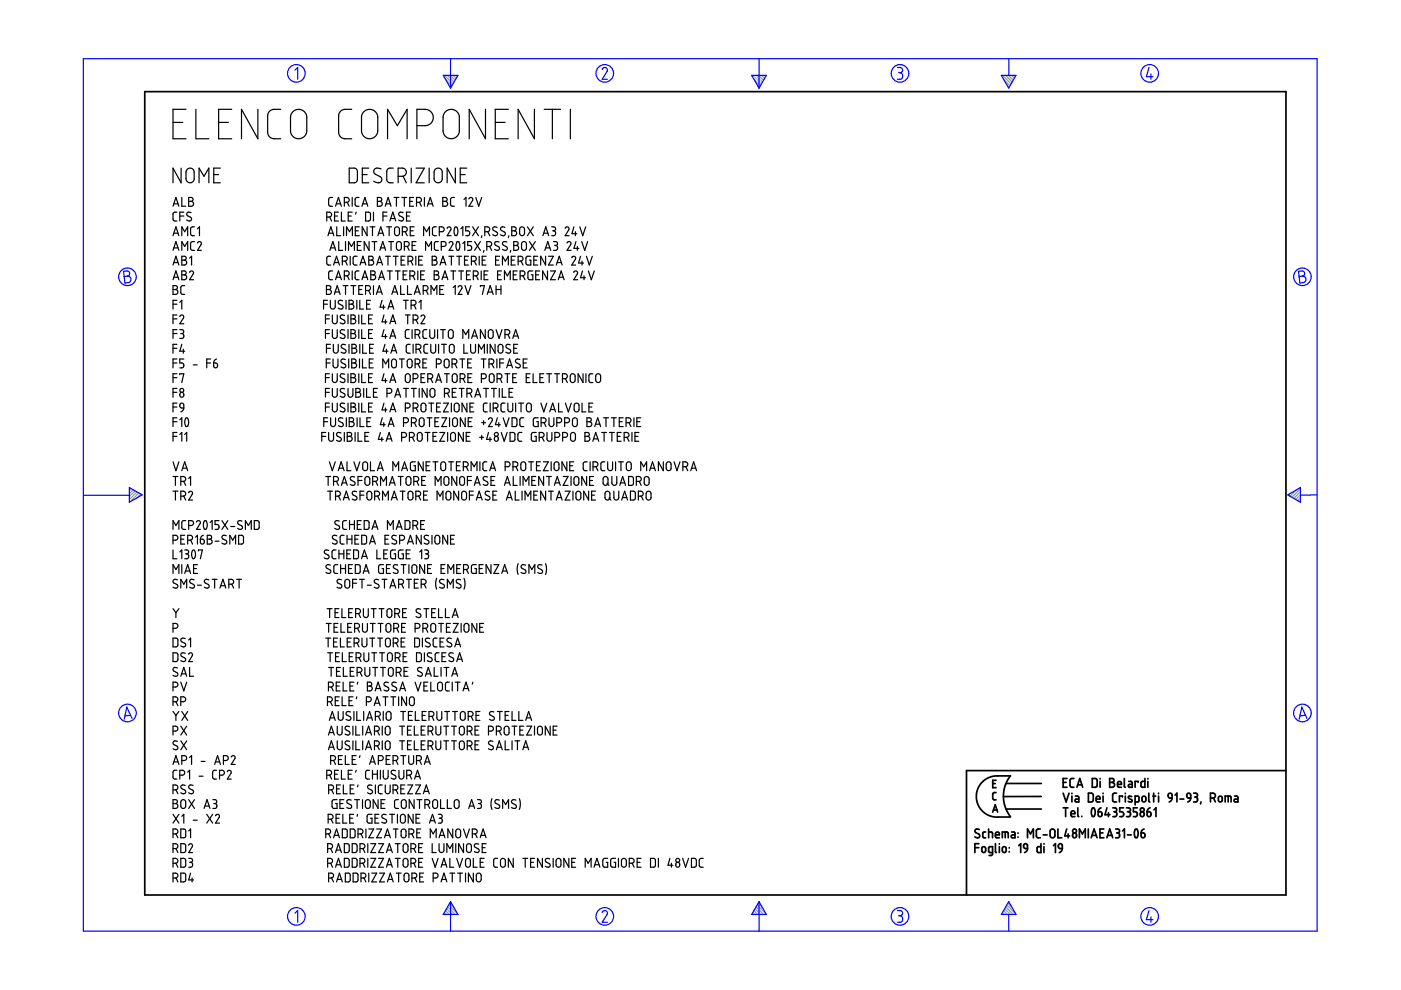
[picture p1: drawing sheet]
<svg xmlns="http://www.w3.org/2000/svg" width="297mm" height="210mm" viewBox="0 0 297 210" stroke-linecap="round" stroke-linejoin="round" font-family="sans-serif">
<g fill="none" stroke="#6c9" stroke-width=".25">
<path d="M94.2 16l1.8 1.8M94.5 16.8l1.3 1.4M94.8 16l1.5 1.4M95.3 18.3l.3 .3M95.5 16l1 1M96.1 16l.6 .6M96.7 16l.3 .2M159.6 16l1.8 1.8M159.9 16.8l1.3 1.4M160.3 16l1.4 1.4M160.7 18.3l.3 .3M160.9 16l1 1"/>
<path d="M161.5 16l.6 .6M162.1 16l.2 .2M212.6 16l1.8 1.8M212.8 16.8l1.3 1.4M213.2 16l1.4 1.4M213.7 18.3l.2 .3M213.8 16l1 1M214.4 16l.7 .6M215.1 16l.2 .2M27.5 103.4h-.1M27.9 103.6l-.5 .4M28.3 103.8l-.9 .9"/>
<path d="M28.7 104.1l-1.3 1.2M29 104.3l-1.6 1.6M29.4 104.5l-1.8 1.9M29.8 104.8l-.8 .8M273.4 104.7l-.3 .3M274.9 103.9l-1.4 1.3M275.7 103.6l-1.8 1.9M275.7 106.1l-.2 .3M275.7 105.5l-.6 .6M275.7 104.9l-1 1M275.7 104.2l-1.4 1.5M94 193.8v.1"/>
<path d="M94.2 193.5l.4 .4M94.4 193.1l.9 .8M94.7 192.7l1.2 1.2M94.9 192.3l1.6 1.6M95.1 191.9l1.9 1.9M95.4 191.5l.8 .8M159.4 193.8v.1M159.6 193.5l.4 .4M159.9 193.1l.8 .8M160.1 192.7l1.2 1.2M160.3 192.3l1.6 1.6M160.5 191.9l1.9 1.9"/>
<path d="M160.8 191.5l.8 .8M212.3 193.8v.1M212.6 193.5l.4 .4M212.8 193.1l.8 .8M213 192.7l1.2 1.2M213.2 192.3l1.6 1.6M213.5 191.9l1.8 1.9M213.7 191.5l.8 .8"/>
</g>
<g fill="none" stroke="#00f" stroke-width=".25">
<path d="M17.7 12.4h261.6v185h-261.6zM62.5 14.9l.6-.6v2.5M94 16h3.1l-1.6 2.7zM95.5 12.4v6.3M127.7 14.7l.5-.4 .5 .3v.5l-1 1.7h1.1M159.4 16h3.1l-1.6 2.7zM160.9 12.4v6.3M190.3 14.3h.7l.3 .3v.6l-.5 .2M190.5 15.4h.3M190.8 15.4l.5 .3v.7l-.3 .4h-.7M212.3 16h3.1l-1.5 2.7zM213.9 12.5v3.5"/>
<path d="M243.6 14.3l-.5 2h1.4M244 15.7v1.1M26.2 57.5l.9-.1 .3 .3 .1 .5-.5 .3 .5 .2 .3 .4-.1 .3-.3 .5-.9 .1zM27 58.5l-.7 .1M275.3 57.5l.9-.1 .3 .3 .1 .5-.5 .3 .5 .2 .3 .4-.1 .4-.2 .3-1 .2zM276.1 58.5l-.7 .1M17.8 105h9.6M27.4 103.4l2.7 1.5-2.7 1.6zM273 104.9l2.7-1.5v3.1zM279.3 104.9l-3.6 .1M27.7 151.7l-1.2 .1M28 152.3l-1.1-2.4-.6 2.6"/>
<path d="M276.8 151.7l-1.2 .1M277.1 152.3l-1.1-2.4-.6 2.6M62.5 193.6l.6-.5v2.4M95.5 191.2v6.2M95.5 191.2l1.6 2.7h-3.1zM127.7 193.5l.1-.3 .5-.1 .5 .4-.1 .4-1 1.6h1.1M160.9 191.2v6.2M160.9 191.2l1.6 2.7h-3.1zM190.3 193.1h.6l.4 .2v.5l-.5 .4M190.5 194.2h.3M190.8 194.2l.5 .3v.7l-.4 .3h-.6M213.9 191.2l1.5 2.7h-3.1z"/>
<path d="M213.9 193.9v3.5M243.6 193.1l-.5 1.9h1.4M244 194.4v1.1"/>
<circle cx="62.8" cy="15.6" r="1.87"/>
<circle cx="128.2" cy="15.6" r="1.87"/>
<circle cx="190.8" cy="15.6" r="1.87"/>
<circle cx="243.8" cy="15.6" r="1.87"/>
<circle cx="27" cy="58.7" r="1.87"/>
<circle cx="276.1" cy="58.7" r="1.87"/>
<circle cx="27" cy="151.2" r="1.87"/>
<circle cx="276.1" cy="151.2" r="1.87"/>
<circle cx="62.8" cy="194.3" r="1.87"/>
<circle cx="128.2" cy="194.3" r="1.87"/>
<circle cx="190.8" cy="194.3" r="1.87"/>
<circle cx="243.8" cy="194.3" r="1.87"/>
</g>
<g fill="none" stroke="#000" stroke-width=".36">
<path d="M30.7 19.4h241.9v170.4h-241.9zM206.7 179.7h.8M207.5 178.9h-.8v1.9M207.6 175.9l-.6-.1-.3 .4 .1 .3 .8 .4 .1 .5-.2 .2-.8-.2M208.2 179.7l.5-.2 .3 .3v.6l-.3 .3-.5-.1zM209 176.4h-.4l-.2 .2v.9l.2 .1h.4M209.6 176.4l.8 .1v1.1M209.6 175.8v1.8M210.5 166.1h.5M210.5 172.2l.5-1.6 .5 1.6M210.6 171.7h.8M211.1 177h.8l-.1-.5-.2-.1-.4 .1-.1 .9 .2 .2h.6"/>
<path d="M211.1 178.9v1.7l.2 .2M211.2 168h-.4l-.3 .3v1.1l.7 .2M211.2 165.4h-.7v1.6h.7M211.9 178.9v.1M211.9 179.5v1.3M212.5 177.6v-1.2h1.1l.2 1.2M212.6 179.7l.4-.2 .3 .3v.6l-.3 .3-.4-.1zM213.1 176.4v1.2M213.3 166.1h7.5M213.3 171.5h7.5M214 179.7v.1M214.2 164.5h-3.5l-.9 .3-.9 .5-.7 .6-.7 .9-.4 1-.1 1.1 .1 1.1 .4 .9 .7 1 .8 .6 .8 .5 .9 .2h3.5"/>
<path d="M214.2 164.5l-1 1.7-.5 2.2 .1 1.3 .3 1.3 1.1 2.1M214.5 176.4h.5l.2 .2v1h-.5a.31 .31 0 0 1-.3-.3 .31 .31 0 0 1 .3-.3h.5M215.8 176.6v.1M215.8 177.4v.1M216 179.3l.4-.4v1.9M217.1 179l.3-.1 .4 .1v.9l-.7-.1zM217.8 179.9l-.1 .6-.5 .3M217.8 177.6v-1.8l.7 1 .6-1v1.8M220.6 175.8h-.6l-.3 .3 .1 1.3 .2 .2h.6M220.7 178.9v1.9l-.7-.1-.1-1 .2-.2h.6M220.8 168.9h-8.1M221.2 177h.8"/>
<path d="M221.3 178.9v.1M221.3 179.5v1.3M222.7 176l.5-.2 .4 .3 .1 1.1-.3 .4h-.4l-.3-.3zM223.4 179.3l.4-.4v1.9M224.3 175.8v1.8h.8M224.5 179l.3-.1 .3 .1 .1 .9-.7-.1zM225.2 179.9l-.1 .5-.5 .4M225.4 165.9h.6M225.4 168.2l.6 1.8 .7-1.8M225.4 171.3h1M225.9 171.3v1.8M226.2 175.8l-.5 1.4h1.1"/>
<path d="M226.2 165.1h-.8v1.8h.8M226.5 176.8v.8M227.1 172.5h.8l-.1-.5-.4-.1-.3 .2v.8l.2 .2h.6M227.3 168.2v.1M227.3 168.8v1.2M227.5 176.7l.3-.1 .3 .1 .1 .6-.1 .2-.4 .1-.2-.1zM227.7 165.1h-.6l-.2 .3v1.4l.3 .1h.5M228 168.8h.5l.2 .2v1h-.5a.31 .31 0 0 1-.3-.3 .31 .31 0 0 1 .3-.3h.5M228.3 166.9l.6-1.8 .7 1.8M228.5 166.4h.9M228.5 171.3v1.7l.2 .1M228.9 177.6v-1.8l.6 1 .6-1v1.8"/>
<path d="M229.4 173.1h.1M230.7 175.8v1.8M230.8 168.2h.7l.3 .3v1.2l-.3 .3h-.7zM231.4 177.6l.6-1.8 .6 1.8M231.5 177.1h.9M231.6 165.1h.7l.3 .2v1.3l-.2 .3h-.8zM231.6 171.4a.53 .53 0 0 1 .5 .2 .53 .53 0 0 1 .1 .5l-.1 .7a.34 .34 0 0 1-.4 .3 .34 .34 0 0 1-.3-.4v-.6zM232.4 169.4h.8v-.3l-.2-.3-.5 .1-.1 .9 .2 .2h.6M232.8 172.1h.6l.2 .2 .1 .5-.2 .3h-.3l-.3-.1zM233.2 176.6h.6M233.2 165.1v.1M233.2 165.7v1.2"/>
<path d="M233.4 171.3l-.4 .3-.2 .5M233.9 168.2v.1M233.9 168.8v1.2M234 175.8h-.8v1.8h.8M234.7 177.6l.6-1.8 .6 1.8M234.7 171.3l-.4 1.4h1M234.8 177.1h1M235 172.3v.8M235.3 165.1h.6l.3 .3-.1 .4-.3 .1 .4 .1 .1 .3-.1 .4-.3 .2h-.6zM235.3 165.9h.5M235.9 171.3h.7l.1 .2 .1 .3-.4 .3M236.2 172.1h.2"/>
<path d="M236.4 172.1l.3 .2 .1 .5-.3 .3h-.6M236.5 175.8h.7l.1 .2 .1 .3-.4 .3M236.7 168.2h-.5l-.3 .3v1.3l.3 .2h.5M236.7 176.6h.3M236.9 166.3h.9l-.2-.5-.3-.1-.3 .1-.1 .9 .2 .2h.7M237 176.6l.3 .2 .1 .5-.3 .3h-.6M238 169v-.2h-.7v1.2M238 176.2l.4-.4v1.8M238.2 171.3h-.8v.8h.6l.2 .4-.1 .6h-.7M238.4 165.1v1.7l.2 .1M238.6 168.2v.1M238.6 168.8v1.2"/>
<path d="M238.8 171.3h.5l.3 .2v.4l-.3 .2M239 177h.9M239.1 172.1h.2M239.3 172.1l.4 .3-.1 .5-.2 .2h-.6M239.3 165.7h.5l.3 .2v1h-.6a.31 .31 0 0 1-.3-.3 .31 .31 0 0 1 .3-.3h.6M239.9 168.9l-.2-.1a.29 .29 0 0 0-.4 .1 .29 .29 0 0 0 .1 .4l.5 .2a.33 .33 0 0 1 0 .5 .33 .33 0 0 1-.5 0l-.2-.1M240.7 170l.7-.1 .1-.9-.2-.2h-.6v1.9M240.7 175.9a.56 .56 0 0 1 .6 .7l-.1 .7a.36 .36 0 0 1-.5 .3 .36 .36 0 0 1-.2-.5v-.7zM241.1 171.3h-.8v.8h.6l.2 .3-.1 .7h-.7M241.3 165.9v-.2h-.6v1.2M241.9 172.3l.2-.2 .4 .2 .1 .5-.1 .2-.4 .1-.2-.1zM241.9 176.6h.6l.2 .2 .1 .5-.3 .3-.5-.1z"/>
<path d="M242.2 169l.2-.2 .4 .1 .2 .8-.2 .2-.4 .1-.3-.2zM242.6 175.8l-.5 .3-.2 .5M242.7 165.1v1.8h-.6l-.2-.2 .1-.9 .2-.1h.5M243.2 172.1l.7 .2v.7l-.4 .1-.2-.1zM243.4 165.1v.1M243.4 165.7v1.2M243.6 168.2v1.6l.2 .2M243.8 171.3l-.4 .3-.2 .5M244.4 168.8h.6M244.6 168.2v1.8M244.7 171.7l.4-.4v1.8M245.6 168.2v.1"/>
<path d="M245.6 168.8v1.2M247.7 168.4l.3-.2 .4 .1 .1 .9-.7-.1zM248.5 169.2l-.2 .5-.4 .3M249.1 168.6l.4-.4v1.8M250.2 169.4h.8M251.7 168.3l.3-.1 .3 .1 .2 .9h-.6l-.2-.2zM252.5 169.2l-.2 .5-.5 .3M253.1 168.2l.7 .1 .1 .4-.4 .3M253.3 169h.2M253.5 169l.4 .2v.5l-.2 .3h-.6M254.6 170l-.1 .5M256.6 169.2l.9-.1 .2-.3-.1-.4-.4-.2h-.6v1.8"/>
<path d="M257.3 169.2l.4 .8M258.4 169l.2-.2 .4 .1 .1 .8-.1 .2-.4 .1-.3-.2zM259.8 170v-1.2l1.1 .1 .1 1.1M260.4 168.8v1.2M261.7 168.8h.6l.2 .3v.9h-.6a.31 .31 0 0 1-.3-.3 .31 .31 0 0 1 .3-.3h.6M272.6 163.4h-67.7v26.4M210.4 180.8h-.5l-.3-.2v-.9l.2-.2h.6v1.6l-.2 .3h-.5M214 180.6v.1"/>
<circle cx="227.8" cy="176.2" r=".41"/>
<circle cx="242.2" cy="171.7" r=".42"/>
</g>
<g fill="none" stroke="#000" stroke-width=".25">
<path d="M36.7 26h2.1M38.4 35.6v3.2l-1.7-3.2v3.2M39.4 23.2h-2.7v6.2h2.7M39.7 35.9l.7-.3 .6 .3 .1 .3 .1 1.8-.3 .5-.3 .2h-.6l-.5-.4-.1-1.8zM41.5 23.2v6.2h2.8M42.2 38.8v-3.2l1 1.8 1.1-1.8v3.2M45.3 37h1.1M46.4 26h2M46.7 35.6h-1.4v3.2h1.4M49.1 23.2h-2.7v6.2h2.7M54.7 23.2v6.2l-3.5-6.2v6.2M59.5 23.2l-1.9 .1-.6 .4-.3 .7v3.8l.2 .6 .9 .6h1.7"/>
<path d="M62 23.8l.8-.5 1-.1 .9 .6 .3 .7v3.5l-.4 .8-.7 .5-.7 .1-.7-.2-.4-.3-.4-.7-.1-3.5zM74 35.6l1.3 .1 .4 .4 .1 2.2-.5 .4-1.3 .1zM74.6 23.2l-2 .1-.5 .4-.3 .7v3.8l.2 .5 .3 .4 .5 .3h1.8M76.8 37h1.1M77 23.8l.8-.5 .8-.1 .8 .3 .6 .8 .1 3.8-.4 .7-.8 .5-.6 .1-.6-.1-.7-.5-.3-.5-.1-3.6zM78.2 35.6h-1.4v3.2h1.4M80.8 35.8l-1.1-.1-.3 .2-.2 .5 .3 .5 1.3 .8 .2 .3-.1 .4-.6 .4-1.1-.4M82.2 29.4v-6.2l2 3.4 2.1-3.4v6.2M83.4 35.6l-.9 .1-.3 .2-.2 .4 .1 2.1 .5 .4h.8M84.4 37.4h1l.6-.3 .1-.7-.2-.6-.5-.2h-1v3.2M85.4 37.4l.7 1.4M87.2 35.6v3.2"/>
<path d="M88.2 35.6h1.8l-1.8 3.2h1.8M88.4 26.6h2l1.1-.6 .3-.5 .1-.7-.2-.7-.5-.5-.8-.4h-2v6.2M91 35.6v3.2M92.2 36l.4-.3 .4-.1 .5 .2 .2 .4v1.9l-.5 .6h-.6l-.5-.5-.1-1.8zM94.4 23.8l.8-.6h.9l.8 .5 .4 .7 .1 3.6-.4 .8-.7 .5-.7 .1-.6-.1-.7-.5-.3-.5-.1-3.6zM96.5 35.6v3.2l-1.7-3.2v3.2M97.6 37h1M99 35.6h-1.4v3.2h1.4M102.9 23.2v6.2l-3.4-6.2v6.2M105 26h2.1M107.8 23.2h-2.8v6.2h2.8M113.3 23.2v6.2l-3.4-6.2v6.2"/>
<path d="M115.4 23.2h3.5M117.1 23.2v6.2M120.9 23.2v6.2M36.7 43.7l.6-1.8 .6 1.8M36.7 50l.6-1.9 .6 1.9M36.7 53.1l.6-1.9 .6 1.9M36.7 56.2l.6-1.9 .6 1.9M36.7 59.3l.6-1.9 .6 1.9M36.9 43.2h.8M36.9 49.4h.8M36.9 52.6h.8M36.9 55.7h.8"/>
<path d="M36.9 58.8h.8M37.5 45h-.5l-.3 .3v1.3l.2 .2 .6 .1M38.1 45.8h.9M38.5 54.3h.7l.3 .3-.1 .4-.3 .2h.3l.2 .4-.1 .4-.3 .2h-.7zM38.5 57.4l.7 .1 .3 .2-.1 .4-.3 .2 .3 .1 .2 .3-.1 .4-.3 .2h-.7zM38.5 41.9v1.8h.9M38.5 50v-1.9l.7 1 .6-1v1.9M38.5 53.1v-1.9l.7 1.1 .6-1.1v1.9M38.5 55.2h.6M38.5 58.3h.6M39 45h-.9v1.9M40 41.9h.6l.3 .2v.4l-.4 .2 .5 .4v.4l-.2 .2h-.8z"/>
<path d="M40 42.7h.5M40.2 57.7l.2-.2 .3-.1 .3 .4-.8 1.5h.8M40.2 54.7l.4-.4v1.9M40.5 45.1l-.6-.1-.3 .5 .1 .2 .9 .5v.4l-.4 .3-.6-.2M41.2 48.1h-.5l-.3 .4 .1 1.3 .1 .1 .6 .1M41.2 51.2h-.5l-.3 .4 .1 1.3 .2 .2h.5M41.9 51.5l.3-.3 .4 .2 .1 .4-.8 1.3h.8M41.9 48.5l.4-.4v1.9M69.3 46l.9-.1 .1-.4-.1-.3-.4-.2h-.5v1.9M69.5 50l.6-1.9 .7 1.9M69.7 49.4h.9M69.9 46l.4 .9"/>
<path d="M69.9 53.1l.7-1.9 .6 1.9M70.1 54.3l-.6 .1-.2 .2v1.4l.8 .2M70.1 52.6h.9M70.5 41.9h-.5l-.3 .3v1.3l.3 .2h.5M70.5 57.4l-.6 .1-.2 .3 .1 1.3 .7 .2M70.7 56.2l.7-1.9 .6 1.9M70.9 55.7h.9M70.9 45.8h.6M71.1 43.7l.7-1.8 .6 1.8M71.1 59.3l.7-1.9 .6 1.9M71.3 43.2h.9M71.3 58.8h.9"/>
<path d="M71.4 48.1v1.9h.8M71.8 45h-.9v1.9h.9M71.8 51.2v1.9h.8M72.4 45v1.9h.8M72.6 55.4l.8-.1 .2-.3-.1-.5-.3-.2h-.6v1.9M72.9 48.1v1.9M73 42.9h.6l.3-.2 .1-.4-.1-.3-.9-.1v1.8M73 58.5h.6l.3-.2 .1-.4-.2-.4-.8-.1v1.9M73.2 55.4l.4 .8M73.3 51.2v1.9M73.5 50v-1.9l.6 1 .6-1v1.9M73.6 42.9l.4 .8"/>
<path d="M73.6 58.5l.4 .8M73.8 45.8h.7M73.9 53.1v-1.9l.6 1.1 .6-1.1v1.9M74.3 54.3v1.9M74.7 41.9v1.8M74.7 57.4v1.9M74.7 45h-.9v1.9h.9M75.3 48.9h.7M75.5 45l-.1 .4M75.7 54.3l-.6 .1-.2 .3 .1 1.3 .7 .2M75.8 52h.6M76.1 41.9h-.5l-.3 .3v1.3l.3 .2h.5"/>
<path d="M76.1 57.4l-.6 .1-.2 .3v1.3l.3 .2h.5M76.2 48.1h-.9v1.9h.9M76.3 56.2l.6-1.9 .7 1.9M76.5 55.7h.9M76.6 51.2h-.8v1.9h.8M76.8 43.7l.6-1.8 .6 1.8M76.8 59.3l.6-1.9 .6 1.9M76.9 43.2h.9M76.9 58.8h.9M77.5 45h.7l.3 .3v1.2l-.2 .3-.8 .1zM77.8 48.1v1.9l-1-1.9v1.9M78.2 54.3h.6l.3 .3-.1 .4-.3 .2h.3l.2 .4v.3l-.3 .3h-.7z"/>
<path d="M78.2 55.2h.5M78.3 51.2v1.9l-1.1-1.9v1.9M78.5 48.1h1M78.6 57.4l.7 .1 .2 .2-.1 .4-.3 .2 .3 .1 .3 .3-.2 .4-.2 .2h-.7zM78.6 58.3h.5M78.9 51.2h1M79 48.1v1.9M79.2 45v1.9M79.4 51.2v1.9M79.9 56.2l.6-1.9 .6 1.9M80 41.9h.7l.2 .3v.3l-.4 .2 .4 .1 .1 .3v.4l-.3 .2h-.7zM80 42.7h.5"/>
<path d="M80 55.7h.9M80.1 50l.6-1.9 .7 1.9M80.3 59.3l.6-1.9 .6 1.9M80.3 49.4h.9M80.5 58.8h.8M80.5 53.1l.7-1.9 .6 1.9M80.7 52.6h.9M81.2 45.8h.8M81.7 43.7l.6-1.8 .6 1.8M81.7 54.3h1.1M81.9 43.2h.8M82 48.1h1"/>
<path d="M82 45h-.8v1.9M82.1 57.4h1.1M82.3 54.3v1.9M82.4 51.2h1M82.5 48.1v1.9M82.7 46.9l.6-1.9 .6 1.9M82.7 57.4v1.9M82.8 46.3h.9M82.9 51.2v1.9M83.4 54.3h1M83.5 41.9h1.1M83.8 48.3l.4-.2 .4 .3 .1 1.1-.4 .5-.4-.1-.2-.3z"/>
<path d="M83.8 57.4h1M83.9 54.3v1.9M84.1 41.9v1.8M84.2 51.4l.5-.2 .4 .4v1.1l-.4 .4-.3-.1-.3-.2v-1.1zM84.3 57.4v1.9M85 55.2h.7M85.2 41.9h1M85.3 49.1l.9-.1 .1-.5-.1-.3-.9-.1v1.9M85.5 45.1l-.7-.1-.3 .4 .2 .3 .7 .4 .1 .6-.3 .2-.7-.2M85.5 58.3h.6M85.7 52.3l.7-.1 .3-.2 .1-.3-.2-.4-.9-.1v1.9M85.7 41.9v1.8"/>
<path d="M85.9 54.3h-.9v1.9h.9M85.9 49.1l.4 .9M86.2 45.8h.6M86.3 57.4h-.8v1.9h.8M86.3 52.2l.5 .9M86.5 55.4l.9-.2 .1-.4-.1-.4-.9-.1v1.9M86.9 42.7h.6M86.9 58.5l.9-.1 .1-.3v-.4l-.4-.3h-.6v1.9M87 48.9h.6M87 45h-.8v1.9h.8M87.1 55.4l.4 .8M87.4 52h.6"/>
<path d="M87.5 58.5l.4 .8M87.7 41.9h-.8v1.8h.8M87.8 48.1h-.8v1.9h.8M88.2 54.3v1.9M88.2 51.2h-.8v1.9h.8M88.3 42.9l.9-.1 .1-.3v-.4l-.4-.2h-.6v1.8M88.6 57.4v1.9M88.8 55.2h.6M88.9 42.9l.4 .8M89.2 58.3h.6M89.6 54.3h-.8v1.9h.8M89.8 50v-1.9l.6 1 .7-1v1.9"/>
<path d="M90 41.9v1.8M90 57.4h-.8v1.9h.8M90.2 53.1v-1.9l.7 1.1 .6-1.1v1.9M90.6 43.7l.6-1.8 .6 1.8M90.8 43.2h.9M91.6 54.3h.7l.3 .3-.1 .4-.3 .2h.3l.2 .4-.1 .3-.3 .3h-.7zM91.6 55.2h.6M92.1 57.4l.6 .1 .3 .2-.1 .4-.3 .2 .3 .1 .2 .3-.1 .4-.3 .2h-.6zM92.1 58.3h.5M92.5 48.1h-.5l-.3 .3v1.4l.2 .1 .6 .1M92.9 51.2h-.5l-.3 .4 .1 1.3 .2 .2h.5M93.1 49.1l.9-.1 .2-.3-.1-.4-.3-.2h-.7v1.9"/>
<path d="M93.3 56.2l.6-1.9 .7 1.9M93.5 55.7h.9M93.6 52.3l.6-.1 .3-.2 .1-.3-.2-.4-.8-.1v1.9M93.7 59.3l.6-1.9 .7 1.9M93.9 41.9h.6l.3 .2-.1 .4-.3 .2 .3 .1 .2 .3-.3 .6h-.7zM93.9 42.7h.5M93.9 58.8h.9M94.8 48.4l.4-.3 .4 .2v.3l-.8 1.4h.8M95.2 54.3h1M95.2 51.5l.2-.2 .3-.1 .4 .4-.9 1.5h.9M95.6 57.4h1M95.7 54.3v1.9"/>
<path d="M96.1 57.4v1.9M96.4 41.9h-.6l-.3 .3 .1 1.3 .2 .2h.6M96.5 48.2a.56 .56 0 0 1 .6 .8l-.1 .6a.36 .36 0 0 1-.4 .3 .36 .36 0 0 1-.3-.5v-.6zM96.8 54.3h1.1M96.9 51.3a.57 .57 0 0 1 .6 .8l-.1 .7a.34 .34 0 0 1-.4 .3 .34 .34 0 0 1-.3-.5v-.6zM97.2 57.4h1.1M97.3 54.3v1.9M97.7 48.5l.4-.4v1.9M97.8 57.4v1.9M98.1 51.6l.4-.4v1.9M98.4 42.3l.4-.4v1.8M98.5 55.2h.6"/>
<path d="M98.9 58.3h.6M99.3 54.3h-.8v1.9h.8M99.4 42.2l.4-.3 .4 .2v.4l-.8 1.2h.8M99.6 48.1h-.9v.8h.6l.3 .3-.2 .7-.7 .1M99.7 57.4h-.8v1.9h.8M99.9 55.4l.9-.2 .2-.4-.2-.4-.9-.1v1.9M100 51.2h-.8v.8h.5l.3 .4-.1 .6-.7 .1M100.2 48.1l1.3 1.9M100.4 58.5l.8-.1 .2-.3-.1-.4-.3-.3h-.6v1.9M100.6 55.4l.4 .8M100.6 51.2l1.3 1.9M100.9 41.9l.6 1.8 .6-1.8"/>
<path d="M101 58.5l.4 .8M101.5 48.1l-1.3 1.9M101.6 54.3v1.9M101.9 51.2l-1.3 1.9M102 57.4v1.9M102.2 50l-.1 .4M102.2 55.2h.6M102.6 53.1l-.1 .4M102.6 58.3h.7M102.8 49.1l.9-.1 .1-.4-.1-.3-.2-.2h-.7v1.9M103.1 54.3h-.9v1.9h.9M103.2 52.3l.9-.1 .1-.4v-.3l-.4-.3h-.6v1.9"/>
<path d="M103.4 49.1l.4 .9M103.5 57.4h-.9v1.9h.9M103.8 52.2l.4 .9M105.1 55.2h.6M105.4 48.2l-.6-.1-.3 .5 .1 .2 .8 .5 .1 .4-.4 .3-.6-.2M105.5 58.3h.6M105.8 51.3l-.6-.1-.3 .2v.3l.9 .7 .1 .5-.4 .2-.6-.2M105.9 54.3h-.8v1.9h.8M106.3 57.4h-.8v1.9h.8M106.5 56.2v-1.9l.6 1.1 .7-1.1v1.9M107 59.3v-1.9l.6 1.1 .6-1.1v1.9M107.1 48.2l-.7-.1-.3 .4 .2 .3 .7 .5 .1 .4-.3 .3-.7-.2"/>
<path d="M107.5 51.3l-.7-.1-.3 .5 .2 .2 .8 .5v.5l-.3 .2-.7-.2M107.9 50l-.1 .4M108.3 53.1l-.1 .4M108.4 55.2h.6M108.5 48.1h.6l.3 .3-.1 .4-.3 .1 .3 .1 .2 .3v.4l-.3 .2-.7 .1zM108.5 48.9h.5M108.8 58.3h.6M108.9 51.2h.7l.2 .3-.1 .4-.3 .1 .4 .2 .2 .3-.1 .4-.3 .1-.7 .1zM108.9 52h.5M109.2 54.3h-.8v1.9h.8M109.6 57.4h-.8v1.9h.8M109.9 55.4h.5l.4-.3 .1-.3-.2-.4-.8-.1v1.9"/>
<path d="M110.3 48.3l.4-.2 .5 .3v1.1l-.4 .5-.4-.1-.2-.3zM110.3 58.5h.5l.4-.2 .1-.4-.2-.3-.8-.2v1.9M110.5 55.4l.4 .8M110.8 51.3l.4-.1 .4 .4v1.1l-.4 .4-.4-.1-.2-.4v-.9zM110.9 58.5l.4 .8M111.8 48.1l1.3 1.9M112.2 51.2l1.3 1.9M112.5 54.3h-.7l-.3 .3v1.2l.3 .4h.7v-1h-.3M113 57.4l-.8 .1-.2 .2-.1 1.3 .3 .3h.8v-1h-.4M113.1 48.1l-1.3 1.9M113.2 55.2h.6M113.5 51.2l-1.3 1.9"/>
<path d="M113.6 58.3h.6M114 54.3h-.8v1.9h.8M114.4 57.4h-.8v1.9h.8M115.1 50l.6-1.9 .6 1.9M115.3 49.4h.9M115.5 53.1l.6-1.9 .7 1.9M115.7 52.6h.9M115.7 54.3v1.9l-1.1-1.9v1.9M116.1 57.4v1.9l-1.1-1.9v1.9M116.3 54.3h1l-1 1.9h1M116.7 57.4h1.1l-1.1 1.9h1.1M117 48.1h.5l.3 .3-.1 .4-.3 .1"/>
<path d="M117.2 48.9h.2M117.4 48.9l.3 .2 .1 .6-.3 .3h-.5M117.4 51.2h.5l.3 .2v.4l-.4 .2M117.6 52h.2M117.8 52l.4 .3v.5l-.3 .3h-.5M117.9 56.2l.7-1.9 .6 1.9M118.1 55.7h.9M118.4 59.3l.6-1.9 .6 1.9M118.5 58.8h.9M119.8 48.4l.4-.3 .4 .2v.3l-.8 1.4h.8M120.2 51.5l.3-.3h.3l.3 .4-.9 1.5h.9M121.2 54.6l.3-.3 .5 .2v.4l-.8 1.3h.8"/>
<path d="M121.6 57.7l.3-.2 .3-.1 .3 .4-.9 1.5h.9M121.7 48.1l-.4 1.5h1M122 49.1v.9M122.1 51.2l-.4 1.5h1M122.4 52.3v.8M122.9 48.1l.6 1.9 .7-1.9M123.1 54.3l-.4 1.5h1M123.3 51.2l.7 1.9 .6-1.9M123.4 55.4v.8M123.5 57.4l-.4 1.5h1M123.8 58.5v.8M124.3 54.3l.6 1.9 .7-1.9"/>
<path d="M124.8 57.4l.6 1.9 .6-1.9M36.7 60.6h.7l.2 .2-.1 .5-.3 .1h.3l.2 .3v.5l-.3 .2h-.7zM36.7 61.4h.5M36.7 64.5h.8M36.7 67.6h.8M36.7 70.7h.8M36.7 73.9h.8M36.7 77h.8M37.5 63.7h-.8v1.8M37.5 66.8h-.8v1.8M37.5 69.9h-.8v1.9M37.5 73h-.8v1.9"/>
<path d="M37.5 76.1h-.8v1.9M37.5 79.2h-.8v1.9M38.1 67.1l.1-.2 .4-.1 .4 .4-.9 1.4h.9M38.1 69.9h.5l.3 .2v.5l-.4 .1M38.1 64.1l.4-.4v1.8M38.1 79.4v-.2h.9l-.5 1.9M38.3 70.7h.2M38.5 70.7l.4 .3v.5l-.2 .3h-.6M38.5 73l-.4 1.5h1.1M38.9 74v.9M39 76.1h-.9v.9h.6l.3 .4-.2 .5-.7 .1M39.2 60.6h-.6l-.3 .3 .1 1.4 .3 .1h.5"/>
<path d="M41 77.4h.8M43.8 77h.9M44.7 76.1h-.9v1.9M45.3 77l.7 .1 .1 .6-.2 .2-.3 .1-.3-.2zM45.9 76.1l-.4 .3-.2 .6M68.6 64.5h.8M69 67.6h.8M69 70.7h.8M69.2 77h.8M69.2 60.6h.7l.2 .3-.1 .4-.3 .1h.3l.3 .4-.1 .4-.3 .2h-.7zM69.2 61.4h.5M69.2 73.9h.8"/>
<path d="M69.4 63.7h-.8v1.8M69.8 66.8h-.8v1.8M69.8 69.9h-.8v1.9M69.8 79.2h-.8v1.9M70 76.1h-.8v1.9M70 63.7v1.4l.1 .2 .4 .2h.3l.3-.3v-1.5M70 73h-.8v1.9M70.5 66.8v1.4l.4 .4h.3l.3-.3v-1.5M70.5 69.9v1.4l.3 .5 .4-.1 .3-.2v-1.6M70.5 79.2v1.6l.4 .3 .6-.3v-1.6M70.6 76.1v1.4l.1 .3 .4 .2 .5-.3v-1.6M70.7 73v1.5l.1 .2 .4 .2 .5-.4v-1.5"/>
<path d="M70.9 62.4l.6-1.8 .6 1.8M71.1 61.9h.8M72.6 63.8l-.7-.1-.2 .5 1 .7v.5l-.5 .1-.5-.2M72.7 60.6h1.1M73.1 66.9l-.6-.1-.4 .4 .2 .3 .7 .4 .1 .6-.3 .1-.7-.1M73.1 70l-.7-.1-.3 .4 .2 .3 .7 .5 .1 .5-.2 .2-.8-.2M73.1 79.3l-.7-.1-.3 .5 .2 .3 .7 .4 .1 .5-.3 .2-.7-.2M73.2 76.2l-.6-.1-.3 .5 .9 .7 .1 .5-.4 .2-.6-.2M73.3 73.1l-.7-.1-.3 .5 .2 .2 .8 .5v.4l-.3 .3-.7-.2M73.3 60.6v1.8M73.4 63.7v1.8M73.8 66.8v1.8"/>
<path d="M73.8 69.9v1.9M73.8 79.2v1.9M73.9 76.1v1.9M74 63.7h.7l.2 .3-.1 .3-.3 .2 .3 .1 .2 .4v.3l-.4 .2h-.6zM74 64.5h.5M74 73v1.9M74.4 66.8h.7l.2 .3-.1 .4-.3 .1 .4 .2 .1 .2v.4l-.3 .2h-.7zM74.4 69.9h.6l.3 .3-.1 .4-.3 .1 .4 .2 .1 .2v.4l-.3 .3h-.7zM74.4 79.2h.6l.3 .3-.1 .4-.3 .2 .3 .1 .2 .3v.3l-.3 .3h-.7zM74.4 60.6h1M74.4 67.6h.5M74.4 70.7h.5"/>
<path d="M74.6 76.1h.6l.3 .2v.4l-.4 .3 .3 .1 .2 .2-.1 .4-.2 .3h-.7zM74.6 77h.5M74.6 73h.6l.3 .3v.4l-.4 .2h.3l.2 .4v.4l-.3 .1-.7 .1zM74.6 73.9h.5M74.9 60.6v1.8M75.6 63.7v1.8M76.1 61.4h.6M76.1 66.8v1.8M76.1 69.9v1.9M76.1 79.2v1.9M76.2 76.1v1.9M76.3 63.7v1.8h.8"/>
<path d="M76.3 73v1.9M76.7 66.8v1.8h.8M76.7 69.9v1.9h.8M76.7 79.2v1.9h.8M76.9 76.1v1.9h.8M76.9 60.6h-.8v1.8h.8M76.9 73v1.9h.8M77.5 61.6h.6l.3-.2 .1-.4-.2-.4h-.8v1.8M77.7 64.5h.7M78.1 61.6l.4 .8M78.1 67.6h.7M78.1 70.7h.7"/>
<path d="M78.3 77h.6M78.4 73.9h.6M78.5 63.7h-.8v1.8h.8M79 66.8h-.9v1.8h.9M79 69.9h-.9v1.9h.9M79 79.2h-.9v1.9h.9M79.1 76.1h-.8v1.9h.8M79.2 60.6v1.8M79.2 73h-.8v1.9h.8M79.8 62.4l.6-1.8 .6 1.8M80 61.9h.9M81 63.7l-.4 1.4h1"/>
<path d="M81.2 78v-1.9l.6 1.1 .6-1.1v1.9M81.3 64.7v.8M81.4 66.8l-.4 1.4h1M81.4 69.9l-.4 1.5h1M81.4 79.2l-.4 1.5h1M81.6 73l-.4 1.5h1.1M81.7 67.8v.8M81.7 70.9v.9M81.9 74v.9M82.3 65.5l.6-1.8 .6 1.8M82.4 65h.9M82.7 68.6l.6-1.8 .6 1.8"/>
<path d="M82.7 71.8l.6-1.9 .6 1.9M82.8 68.1h.9M82.8 71.2h.9M82.9 74.9l.6-1.9 .6 1.9M83 74.4h.9M83.1 62.4l.6-1.8 .6 1.8M83.1 76.3l.6-.2 .4 .4v1.1l-.4 .4-.4-.1-.2-.2-.1-1.1zM83.2 61.9h.9M84.7 76.1h1M84.9 60.6v1.8h.9M85.2 76.1v1.9M85.5 63.7h1.1"/>
<path d="M85.9 66.8h1.1M86 79.4l.6-.2 .3 .3 .1 1.2-.5 .4-.4-.1-.2-.3zM86 63.7v1.8M86.4 60.6v1.8h.8M86.4 66.8v1.8M86.5 76.3l.5-.2 .4 .4v1.1l-.4 .4-.4-.1-.2-.2-.1-1.1zM86.8 69.9h-.6l-.3 .3 .1 1.3 .2 .3h.6M87 73h-.6l-.3 .4 .1 1.3 .2 .2h.6M87.2 64.7l.8-.1 .2-.3-.1-.5-.3-.1h-.6v1.8M87.4 69.9v1.9M87.6 67.8l.9-.1 .1-.3-.1-.5-.9-.1v1.8M87.6 73v1.9"/>
<path d="M87.8 64.7l.4 .8M87.8 62.4l.7-1.8 .6 1.8M88 70.9l.9-.1 .1-.3-.1-.4-.3-.2h-.6v1.9M88 77.2l.9-.2 .1-.3-.1-.4-.2-.2h-.7v1.9M88 61.9h.9M88.2 74l.9-.1 .2-.4-.1-.3-.3-.2h-.7v1.9M88.2 67.8l.4 .8M88.6 70.9l.4 .9M88.6 77.2l.4 .8M88.8 64.1l.5-.4v1.8M88.8 74l.5 .9M89.3 67.1a.4 .4 0 0 1 .3-.3 .4 .4 0 0 1 .4 .2l.1 .3-.8 1.3h.8"/>
<path d="M89.7 77h.6M89.7 61.6l.9-.1 .2-.4-.2-.4-.3-.1h-.6v1.8M90.1 79.2h-.8v1.9h.8M90.3 61.6l.5 .8M90.5 69.9h-.5l-.3 .4v1.2l.2 .2 .6 .1M90.5 76.1h-.8v1.9h.8M90.7 73h-.5l-.3 .4v1.3l.2 .1 .6 .1M91.1 69.9v1.4l.4 .5 .3-.1 .3-.3 .1-1.5M91.3 73v1.5l.2 .2 .3 .2 .6-.4v-1.5M91.4 62.4v-1.8l.6 1 .6-1v1.8M92.5 77.2l.9-.2 .2-.3-.2-.4-.9-.2v1.9M92.8 69.9v1.9"/>
<path d="M93 73v1.9M93.2 61.4h.7M93.4 69.9h1M93.6 73h1.1M93.9 69.9v1.9M94.1 60.6h-.9v1.8h.9M94.1 73v1.9M94.2 79.2h1.1M94.3 76.3l.5-.2 .4 .4v1.1l-.4 .4-.4-.1-.2-.2v-1.1zM94.7 79.2v1.9M95.2 70.1l.4-.2 .5 .4v1.1l-.3 .3-.4 .1-.3-.4v-1zM95.4 73.1l.5-.1 .4 .4v1l-.3 .4-.3 .1-.4-.4v-1.1z"/>
<path d="M95.8 77.2l.8-.1 .3-.4-.2-.4-.9-.2v1.9M96 79.4l.5-.2 .4 .4v1.1l-.3 .4h-.4l-.3-.3v-1.1zM96.1 61l.4-.4v1.8M96.5 77.2l.4 .8M97.1 60.9l.4-.3 .4 .1v.4l-.8 1.3h.9M97.5 76.1h1M98 76.1v1.9M98.1 71.8v-1.9l.6 1 .7-1v1.9M98.3 73v1.9h.9M98.6 60.6l.6 1.8 .6-1.8M99.2 77h.6M99.8 73v1.6l.5 .3 .5-.4v-1.5"/>
<path d="M100 76.1h-.8v1.9h.8M100 71.8l.6-1.9 .6 1.9M100.1 79.2h-.9v1.9h.9M100.2 71.2h.9M101.5 74.9v-1.9l.6 1 .6-1v1.9M101.9 60.8v-.2h.8l-.4 1.8M102 76.1h1.1M102.5 76.1v1.9M102.9 69.9v1.9l-1-1.9v1.9M103.3 62.4l.6-1.8 .7 1.8M103.3 73v1.9M103.5 61.9h.9"/>
<path d="M103.6 70.1l.5-.2 .4 .4 .1 1-.4 .4-.3 .1-.4-.4zM103.7 77.2l.9-.2 .1-.5-.1-.2-.9-.2v1.9M103.8 79.4l.6-.2 .3 .3 .1 1.2-.4 .4h-.4l-.2-.3zM104.3 77.2l.4 .8M105 73v1.9l-1.1-1.9v1.9M105.2 61.4h1M105.2 60.6v1.8M105.2 69.9l.6 1.9 .6-1.9M105.3 76.1v1.9M105.8 73.1l.5-.1 .3 .4v1l-.3 .4-.3 .1-.4-.4v-1.1zM106 77h.8M106.2 60.6v1.8"/>
<path d="M106.8 76.1h-.8v1.9M107.1 70.9l.8-.1 .2-.4-.1-.3-.4-.2h-.5v1.9M107.1 79.2h1M107.4 78l.6-1.9 .7 1.9M107.6 79.2v1.9M107.6 77.5h.9M107.7 70.9l.4 .9M108.2 73.1l-.7-.1-.2 .4 .1 .3 .8 .5 .1 .4-.4 .3-.6-.2M108.7 71.8l.6-1.9 .7 1.9M108.9 71.2h.9M108.9 73.9h.6M109.5 79.2h-.8v1.9h.8"/>
<path d="M109.7 73h-.8v1.9h.8M110.2 76.2l-.6-.1-.3 .5 .1 .3 .8 .4 .1 .5-.4 .2-.6-.2M110.9 77h.7M111.8 76.1h-.9v1.9h.9M112.4 79.2h-.8v1.9h.8M113 79.2v1.9h.9M115.3 79.2h-.8v1.9h.8M115.9 79.2h1.1M116.4 79.2v1.9M117.6 79.2h1M118.1 79.2v1.9M121 79.4l.6-.2 .3 .4v1.1l-.3 .4h-.4l-.3-.3v-1.1z"/>
<path d="M123.6 79.2v1.9l-1-1.9v1.9M124.2 79.2v1.9M125.7 79.2h-.6l-.2 .3v1.4l.3 .2h.5M126.4 79.4l.6-.2 .3 .4v1.1l-.3 .4h-.4l-.3-.3v-1.1zM36.7 80.1h.8M36.7 83.2h.8M36.7 86.3h.8M36.7 89.4h.8M36.7 92.5h.8M36.7 97.9l.6 1.9 .6-1.9M37.5 82.4h-.8v1.8M37.5 85.5h-.8v1.8"/>
<path d="M37.5 88.6h-.8v1.8M37.5 91.7h-.8v1.9M38.1 89l.4-.4v1.8M38.1 92.1l.4-.4v1.9M38.2 85.6l.5-.1 .2 .1 .1 .9-.8-.1-.1-.5zM38.5 99.8l.7-1.9 .6 1.9M38.7 99.3h.9M39 86.5l-.3 .6-.4 .2M39.2 92.1l.4-.4v1.9M39.4 88.7a.5 .5 0 0 1 .5 .1 .5 .5 0 0 1 .1 .6l-.1 .8a.35 .35 0 0 1-.5 .2 .35 .35 0 0 1-.2-.5v-.7zM68.2 92.5h.9M68.6 89.4h.9"/>
<path d="M69 80.1h.8M69 83.2h.8M69 86.3h.8M69.1 91.7h-.9v1.9M69.5 88.6h-.9v1.8M69.7 91.7v1.4l.4 .5 .3-.1 .3-.3v-1.5M69.8 82.4h-.8v1.8M69.8 85.5h-.8v1.8M69.8 97.9l.7 1.9 .6-1.9M70.1 88.6v1.5l.4 .3h.4l.2-.3v-1.5M70.5 82.4v1.4l.4 .4 .6-.3v-1.5M70.5 85.5v1.4l.4 .4 .6-.3v-1.5"/>
<path d="M71.7 99.8l.6-1.9 .7 1.9M71.9 99.3h.9M72.3 91.8l-.6-.1-.3 .2v.3l.9 .7v.5l-.5 .2-.4-.3M72.7 88.7l-.7-.1-.2 .5 .1 .2 .8 .5v.5l-.5 .1-.4-.2M73 91.7v1.9M73.1 82.5l-.7-.1-.3 .4 .2 .3 .8 .4v.5l-.5 .2-.5-.2M73.1 85.6l-.7-.1-.3 .4 .2 .3 .8 .5v.4l-.5 .2-.5-.2M73.4 88.6v1.8M73.6 97.9v1.9h.8M73.6 91.7h.6l.3 .2v.5l-.4 .1 .4 .2 .2 .3-.2 .4-.2 .2h-.7zM73.6 92.5h.5M73.8 82.4v1.4l.4 .4 .4-.1 .2-.3v-1.4"/>
<path d="M73.8 85.5v1.8M74 88.6h.7l.3 .3-.1 .4-.3 .1 .3 .2 .2 .2-.1 .4-.3 .2h-.7zM74 89.4h.6M74.4 85.5h.7l.2 .3-.1 .4-.3 .1 .3 .1 .2 .3v.4l-.3 .2h-.7zM74.4 80.1h.5M74.4 86.3h.5M75 97.9l.6 1.9 .7-1.9M75.3 91.7v1.9M75.4 82.4h.7l.3 .3-.1 .3-.3 .2 .3 .1 .2 .3-.1 .3-.3 .3h-.7zM75.4 83.2h.6M75.7 88.6v1.8M75.9 91.7v1.9h.9"/>
<path d="M76.1 85.5v1.8M76.3 88.6v1.8h.9M76.7 85.5v1.8h.8M77.1 98h.5l.3 .3v1l-.3 .5h-.3l-.4-.4v-1.1zM77.1 82.4v1.8M77.4 92.5h.6M77.7 82.4v1.8h.8M77.8 89.4h.6M78.1 80.1h.7M78.1 86.3h.7M78.2 91.7h-.8v1.9h.8M78.5 97.9v1.9h.9"/>
<path d="M78.6 88.6h-.8v1.8h.8M79 85.5h-.9v1.8h.9M79.2 83.2h.6M80 82.4h-.8v1.8h.8M80 99.8l.6-1.9 .7 1.9M80.2 99.3h.9M80.6 91.7l-.4 1.5h1.1M80.9 92.7v.9M81 88.6l-.4 1.4h1.1M81.4 89.6v.8M81.4 85.5l-.4 1.4h1M81.7 80.3v.8"/>
<path d="M81.7 86.5v.8M81.9 93.6l.6-1.9 .6 1.9M82 83.4h.6l.4-.2 .1-.4-.2-.3-.9-.1v1.8M82.1 93h.9M82.3 90.4l.6-1.8 .6 1.8M82.5 89.9h.9M82.7 81.1l.6-1.9 .6 1.9M82.7 87.3l.6-1.8 .6 1.8M82.8 80.6h.9M82.8 86.8h.9M83.3 99.8v-1.9l.6 1.1 .6-1.1v1.9M83.7 84.2l.6-1.8 .6 1.8"/>
<path d="M83.9 83.7h.9M85.2 92.7h.5l.4-.2 .1-.4-.2-.3-.8-.1v1.9M85.2 99.8l.6-1.9 .6 1.9M85.3 99.3h.9M85.6 89.6l.8-.1 .2-.3-.1-.4-.3-.2h-.6v1.8M85.6 82.4h1M85.9 86.5l.9-.1 .2-.4-.2-.4-.9-.1v1.8M86.1 82.4v1.8M86.8 92.7h.6l.3-.2 .1-.4-.2-.3-.8-.1v1.9M87.2 89.6h.6l.4-.2 .1-.4-.2-.3-.9-.1v1.8M87.2 82.4h1.1M87.4 92.7l.4 .9"/>
<path d="M87.6 80.3h.6l.3-.2 .1-.4-.2-.4-.8-.1v1.9M87.6 86.5h.6l.3-.2 .1-.4-.2-.3-.8-.1v1.8M87.7 82.4v1.8M87.8 89.6l.5 .8M88.1 97.9h-.8l-.3 .3v1.3l.2 .2 .9 .1v-1.1h-.4M88.2 86.5l.4 .8M88.6 91.9l.5-.2 .4 .3v1.1l-.4 .5-.5-.2-.1-.2zM88.9 82.4v1.8M89 88.7l.6-.1 .3 .4v1l-.4 .4h-.4l-.2-.3v-1zM89.3 80.1h.6M89.3 85.7l.6-.2 .4 .4v1.1l-.4 .3-.4-.1-.2-.3zM89.7 97.9v1.9l-1-1.9v1.9"/>
<path d="M90.1 91.7h1.1M90.3 98.7h.7M90.6 82.4v1.8l-1.1-1.8v1.8M90.6 88.6h1M90.7 91.7v1.9M90.7 80.3l.8-.1 .2-.3v-.4l-.4-.3h-.6v1.9M90.9 85.5h1M91.1 88.6v1.8M91.2 97.9h-.9v1.9h.9M91.3 82.5l.5-.1 .4 .3v1.1l-.4 .4h-.3l-.3-.3v-1.1zM91.3 80.3l.4 .8M91.4 85.5v1.8"/>
<path d="M91.8 92.5h.6M91.8 97.9h1M92.2 89.4h.6M92.3 97.9v1.9M92.4 81.1l.6-1.9 .6 1.9M92.5 80.6h.9M92.6 86.3h.6M92.6 91.7h-.8v1.9h.8M93 88.6h-.8v1.8h.8M93.2 91.7h1.1l-1.1 1.9h1.1M93.4 85.5h-.8v1.8h.8M93.6 98.1l.4-.2 .5 .4v1.1l-.3 .4h-.4l-.3-.4v-1z"/>
<path d="M93.7 88.6h1l-1 1.8h1M94 85.5h1.1l-1.1 1.8h1.1M94.2 83.4h.6l.4-.2 .1-.4-.2-.4h-.9v1.8M94.8 83.4l.5 .8M94.9 91.7v1.9M95.1 97.9h1.1M95.3 88.6v1.8M95.6 97.9v1.9M95.7 91.8l.5-.1 .4 .4-.1 1.1-.3 .4-.5-.1-.2-.3v-1zM95.7 85.5v1.8M95.9 83.2h.6M96 88.8l.6-.2 .4 .4v1.1l-.4 .3h-.4l-.2-.3z"/>
<path d="M96.4 85.7l.5-.2 .4 .3v1.1l-.3 .4h-.4l-.3-.3zM96.7 82.4h-.8v1.8h.8M96.8 98.7h.6M97.3 82.4h1.1M97.6 80.3h.5l.4-.2 .1-.4-.2-.3-.8-.2v1.9M97.6 97.9h-.8v1.9h.8M97.9 82.4v1.8M98.2 80.3l.4 .8M98.2 99l.9-.2 .2-.3-.1-.4-.4-.2h-.6v1.9M98.2 91.7v1.9l-1-1.9v1.9M98.6 88.6v1.8l-1-1.8v1.8M98.8 92.5h.7"/>
<path d="M98.8 99l.5 .8M99 83.4l.8-.1 .3-.4-.2-.4-.3-.1h-.6v1.8M99 85.5v1.8l-1-1.8v1.8M99.2 80.1h.6M99.3 89.4h.6M99.6 83.4l.5 .8M99.6 86.3h.6M99.7 91.7h-.9v1.9h.9M99.9 99.8v-1.9l.6 1.1 .6-1.1v1.9M100.1 88.6h-.8v1.8h.8M100.5 85.5h-.9v1.8h.9M100.7 84.2l.6-1.8 .6 1.8"/>
<path d="M100.8 83.7h.9M101.7 92.7h.8M101.7 97.9v1.9M102.1 80.3l.8-.1 .2-.3-.1-.4-.3-.3h-.6v1.9M102.1 89.6h.9M102.1 92.3v.9M102.5 89.2v.8M102.5 82.4h1.1M103.1 82.4v1.8M103.2 97.9h-.5l-.3 .3v1.3l.2 .3h.6M103.3 85.5h-.6l-.2 .3 .1 1.4 .7 .1M103.6 88.9l.3-.3 .4 .2 .1 .3-.8 1.3h.8"/>
<path d="M103.6 91.7l-.4 1.5h1M103.8 99.8l.7-1.9 .6 1.9M103.9 92.7v.9M103.9 85.5v1.8M104 99.3h.9M104.2 82.4h1M104.6 86.5h.6l.3-.2 .1-.4-.2-.3-.8-.1v1.8M104.7 82.4v1.8M104.9 92.7l.3-.2 .4 .2v.6l-.1 .2-.4 .1-.2-.2zM105.2 86.5l.4 .8M105.4 80.3l.8-.1 .2-.3v-.4l-.4-.3h-.6v1.9M105.5 88.6l-.5 1.4h1.1"/>
<path d="M105.7 89.6v.8M105.9 82.4v1.8M106 80.3l.4 .8M106.3 91.7l.6 1.9 .6-1.9M106.5 82.4v1.8h.8M106.7 88.6l.6 1.8 .6-1.8M107.1 85.5h-.6l-.3 .4 .1 1.3 .8 .1M107.1 99l.9-.2 .1-.3-.1-.4-.9-.2v1.9M107.7 85.5v1.4l.4 .4 .6-.3v-1.5M107.9 83.2h.7M108.1 91.7h.7l.3 .2 .1 1.3-.3 .3-.8 .1zM108.6 88.6h.7l.3 .3v1.1l-.3 .4h-.7z"/>
<path d="M108.7 80.1h.6M108.8 99l.9-.2 .1-.2-.1-.5-.4-.2h-.5v1.9M108.8 82.4h-.9v1.8h.9M109.3 85.5v1.8M109.4 99l.4 .8M110 85.5h1M110.5 85.5v1.8M110.6 98h.6l.2 .3 .1 1-.4 .5h-.3l-.4-.4v-1.1zM110.6 91.7h-.6l-.2 .4 .1 1.3 .7 .2M111 88.6h-.6l-.2 .3 .1 1.4 .2 .1h.5M111.6 80.1h.6M111.8 85.6l.5-.1 .3 .4v1l-.3 .4h-.3l-.3-.3-.1-1z"/>
<path d="M112.1 97.9h1M112.6 97.9v1.9M113.7 91.7h-.7l-.3 .2-.1 1.3 .4 .4h.7v-1.1h-.3M113.7 98.7h.7M114.1 88.6h-.7l-.3 .3v1.2l.3 .3h.7v-1h-.3M114.3 92.7h.6l.4-.2 .1-.4-.2-.3-.9-.1v1.9M114.5 80.1h.6M114.6 97.9h-.9v1.9h.9M114.7 85.5l.6 1.8 .6-1.8M114.7 89.6l.9-.1 .2-.3-.1-.4-.3-.2h-.7v1.8M114.9 92.7l.5 .9M115.2 97.9h1l-1 1.9h1"/>
<path d="M115.4 89.6l.4 .8M116 91.7v1.4l.1 .3 .3 .2 .4-.1 .2-.3v-1.5M116.4 88.6v1.4l.4 .4h.4l.2-.3v-1.5M116.5 87.3l.7-1.8 .6 1.8M116.7 86.8h.9M116.9 97.9v1.9M117.6 98.1l.4-.2 .5 .3v1.2l-.3 .4h-.3l-.4-.3v-1.1zM117.6 92.7h.7l.3-.2 .1-.4-.3-.3-.8-.1v1.9M118 89.6l.9-.1 .2-.3-.1-.4-.3-.2h-.7v1.8M118.4 85.5v1.8h.9M119.3 80.3h.5l.4-.2 .1-.4-.2-.3-.8-.2v1.9M119.3 92.7l.8-.1 .2-.3-.1-.4-.3-.2h-.6v1.9"/>
<path d="M119.7 89.6l.9-.1 .2-.3-.2-.4-.3-.2h-.6v1.8M119.9 80.3l.4 .8M119.9 85.5l.6 1.8 .6-1.8M120.2 97.9v1.9l-1.1-1.9v1.9M120.8 98.7h.6M121.1 91.9l.5-.2 .4 .3v1.1l-.4 .5-.5-.2-.1-.2zM121.5 88.7l.6-.1 .3 .4v1l-.4 .4h-.4l-.2-.3v-1.1zM121.6 97.9h-.8v1.9h.8M121.9 85.6l.5-.1 .4 .4v1l-.4 .4h-.3l-.3-.3-.1-1zM123.4 85.5v1.8h.8M124 91.7h.7l.2 .3v.3l-.4 .2 .5 .2 .1 .5-.4 .4h-.7zM124 92.5h.5"/>
<path d="M124.4 88.6h.7l.2 .2v.5l-.4 .1 .4 .2 .2 .3-.1 .3-.3 .2h-.7zM124.4 89.4h.5M124.5 97.9h-.5l-.3 .4v1.2l.2 .3h.6M124.9 86.3h.6M125.1 97.9v1.9M125.7 85.5h-.8v1.8h.8M125.7 93.6l.6-1.9 .6 1.9M125.7 99l.9-.2 .2-.3-.1-.4-.4-.2h-.6v1.9M125.9 93h.8M126.1 90.4l.6-1.8 .6 1.8M126.3 89.9h.9M126.3 99l.5 .8"/>
<path d="M127.6 91.7h1M128 88.6h1M128.1 91.7v1.9M128.2 97.9h-.5l-.3 .3v1.3l.2 .3h.6M128.5 88.6v1.8M128.8 97.9l.1 1.6 .4 .3 .6-.3v-1.6M129.2 91.7h1.1M129.6 88.6h1.1M129.7 91.7v1.9M130.2 88.6v1.8M130.5 97.9v1.9M130.9 92.5h.6"/>
<path d="M131.1 97.9h1.1M131.3 89.4h.6M131.7 97.9v1.9M131.7 91.7h-.8v1.9h.8M132.1 88.6h-.8v1.8h.8M132.3 92.7h.7l.3-.2v-.4l-.2-.3-.8-.1v1.9M132.7 89.6l.9-.1 .2-.3-.1-.4-.3-.2h-.7v1.8M132.9 92.7l.5 .9M133 98l.4-.1 .4 .3v1.1l-.4 .5-.5-.1-.1-.3v-1.1zM133.3 89.6l.5 .8M134 91.7v1.9M134.4 88.6v1.8"/>
<path d="M134.6 92.5h.6M135 89.4h.7M135.4 91.7h-.8v1.9h.8M135.8 88.6h-.8v1.8h.8M135.8 99.8v-1.9l.7 1.1 .6-1.1v1.9M137.7 99.8l.6-1.9 .7 1.9M137.9 99.3h.9M140.6 97.9v1.9l-1-1.9v1.9M141.4 98.1l.4-.2 .4 .3 .1 1.2-.3 .4h-.4l-.3-.3-.1-1.1zM142.9 97.9l.6 1.9 .7-1.9M144.8 99h.6l.3-.2 .1-.5-.1-.2-.9-.2v1.9M145.4 99l.4 .8"/>
<path d="M146.5 99.8l.6-1.9 .6 1.9M146.6 99.3h.9M36.7 114.5l.8-.1 .2-.3-.1-.4-.3-.2h-.6v1.9M36.7 112.2v-1.8l.6 1 .6-1v1.8M36.7 116.6v1.9h.8M36.7 101h1M36.7 104.1h1M37.2 101v1.9M37.2 104.1v1.9M38.1 117l.4-.4v1.9M38.3 102.1l.9-.2 .2-.5-.2-.2-.9-.2v1.9M38.3 105.2l.9-.2 .1-.6-.3-.2-.7-.1v1.9"/>
<path d="M38.3 114.3h.7M38.5 119.7v1.9M38.9 102.1l.5 .8M38.9 105.2l.5 .8M39.2 116.6h.5l.2 .2v.4l-.3 .2M39.2 113.5h-.9v1.9h.9M39.4 110.4h-.6l-.3 .3 .1 1.3 .2 .2h.6M39.4 117.4h.2M39.6 117.4l.4 .3v.5l-.2 .2-.6 .1M39.8 114.5l.9-.1 .1-.3-.1-.4-.3-.2h-.6v1.9M40 104.5l.2-.3h.3l.3 .3-.8 1.5h.8M40 111.4h.6l.3-.2 .1-.3-.1-.4-.9-.1v1.8"/>
<path d="M40 101.5l.4-.5v1.9M40.4 114.5l.4 .9M40.8 116.7a.55 .55 0 0 1 .6 .7l-.1 .8a.34 .34 0 0 1-.4 .2 .34 .34 0 0 1-.2-.4l-.1-.6zM41.4 113.9l.5-.4v1.9M41.7 110.7l.3-.3 .4 .2 .1 .4-.8 1.2h.8M41.9 119.7h-.9v1.9h.9M42.1 116.8v-.2h.8l-.4 1.9M42.5 114.3l.7 .2 .1 .4-.1 .4h-.6zM43.1 113.5l-.4 .2-.2 .6M43.3 110.5a.55 .55 0 0 1 .6 .7l-.1 .8a.35 .35 0 0 1-.4 .2 .35 .35 0 0 1-.2-.5l-.1-.6zM43.9 113.5h.7l.3 .2-.1 .5-.4 .1 .4 .2 .2 .3-.1 .3-.3 .2-.7 .1zM43.9 114.3h.5"/>
<path d="M44.6 110.8l.4-.4v1.8M45.6 114.7h.8M46.4 110.4h-.8v.8h.6l.2 .4-.2 .6h-.6M47.1 110.4l1.2 1.8M48 113.6l-.7-.1-.2 .5 .1 .2 .8 .5v.5l-.5 .2-.4-.3M48.3 110.4l-1.2 1.8M48.7 115.4v-1.9l.6 1 .7-1v1.9M48.9 111.6h.9M50.6 113.5h.7l.3 .3v1.2l-.2 .3-.8 .1zM51.3 110.5l-.7-.1-.2 .5 .2 .3 .7 .4 .1 .5-.5 .1-.5-.2M52 112.2v-1.8l.7 1 .6-1v1.8M53.9 110.4h.7l.3 .3v1.2l-.2 .3h-.8z"/>
<path d="M69.1 101h1M69.5 104.1h1M69.6 101v1.9M69.7 116.7l-.7-.1-.3 .5 .2 .2 .8 .5v.5l-.5 .2-.5-.2M70 104.1v1.9M70 119.8l-.6-.1-.2 .2-.1 .3 .2 .3 .7 .4 .1 .5-.5 .2-.5-.2M70.7 102.1l.9-.2 .2-.5-.2-.2-.9-.2v1.9M71.1 105.2h.7l.3-.2 .1-.4-.2-.3-.9-.2v1.9M71.2 116.6h-.6l-.2 .4v1.2l.3 .3h.5M71.3 102.1l.5 .8M71.4 113.6l-.7-.1-.2 .5 .1 .2 .8 .5v.5l-.5 .2-.4-.3M71.6 119.7h-.5l-.3 .3v1.3l.3 .3h.5"/>
<path d="M71.8 105.2l.4 .8M71.9 117.4h1M71.9 116.6v1.9M71.9 110.5l-.7-.1-.2 .4 .2 .3 .7 .5 .1 .5-.5 .1-.5-.2M72.2 119.7v1.9M72.4 102.9l.6-1.9 .6 1.9M72.6 102.4h.8M72.8 106l.6-1.9 .6 1.9M72.9 116.6v1.9M73 113.5h-.6l-.3 .4 .1 1.3 .2 .2h.6M73 105.5h.9M73.3 119.7v1.9"/>
<path d="M73.5 110.4h-.6l-.3 .3 .1 1.4 .8 .1M73.5 117.4h.6M73.6 113.5v1.9M73.6 114.3h1M74.1 111.2h1M74.1 110.4v1.8M74.4 116.6h-.9v1.9h.9M74.6 113.5v1.9M74.7 119.7h-.8v1.9h.8M75 116.6h.7l.3 .3v1.3l-.2 .2-.8 .1zM75.1 110.4v1.8M75.2 101.1l-.7-.1-.2 .5 .1 .3 .8 .5v.4l-.3 .2-.6-.2"/>
<path d="M75.2 114.3h.7M75.3 119.7h.8l.3 .3v1.3l-.3 .3h-.8zM75.6 104.2h-.6l-.3 .2v.3l.9 .6 .1 .5-.4 .2-.6-.2M75.8 111.2h.6M75.9 101.9h.9M76.1 113.5h-.9v1.9h.9M76.3 105h.9M76.6 110.4h-.8v1.8h.8M76.6 118.5l.7-1.9 .6 1.9M76.7 113.5h.7l.3 .2v1.3l-.2 .3-.8 .1zM76.8 101h-.9v1.9M76.8 118h.9"/>
<path d="M77.2 104.1h-.9v1.9M77.2 110.4h.7l.3 .3 .1 1.2-.3 .3h-.8zM77.4 101.3l.5-.3 .5 .4v1.1l-.4 .4-.4-.1-.2-.2zM77.9 104.3l.4-.2 .5 .4v1.1l-.3 .4-.5-.1-.2-.3zM78.4 115.4l.6-1.9 .6 1.9M78.5 114.9h.9M78.9 112.2l.6-1.8 .6 1.8M79 102.1l.9-.2 .2-.3-.1-.4-.3-.2h-.7v1.9M79 111.7h.9M79.4 105.2l.8-.1 .3-.3-.1-.4-.3-.2-.7-.1v1.9M79.7 102.1l.4 .8M79.9 116.6v1.9h.8"/>
<path d="M80.1 105.2l.4 .8M80.7 102.9v-1.9l.6 1.1 .6-1.1v1.9M81.1 106v-1.9l.6 1.1 .6-1.1v1.9M81.3 119.7h-.7l-.3 .3v1.2l.3 .4h.7v-1.1h-.3M81.4 117.4h.6M81.6 114.3h.7M82.1 112.2v-1.8l.7 1 .6-1v1.8M82.2 116.6h-.8v1.9h.8M82.4 113.5h-.8v1.9h.8M82.5 102.9l.7-1.9 .6 1.9M82.7 102.4h.9M82.8 119.7h-.9v1.9h.9"/>
<path d="M83 106l.6-1.9 .6 1.9M83.1 105.5h1M83.9 116.6h-.8l-.3 .2v1.4l.3 .3h.8v-1.1h-.4M84 113.6l-.7-.1-.2 .5 .9 .7 .1 .5-.6 .2-.4-.3M84 112.2l.6-1.8 .7 1.8M84.2 111.7h.9M84.3 119.8l-.6-.1-.3 .5 .2 .3 .7 .4 .1 .5-.3 .2-.7-.2M84.4 101h1.1M84.7 114.5l.9-.1 .2-.3-.1-.4-.3-.2h-.7v1.9M84.8 104.1h1.1M84.9 101v1.9M85 119.7h1.1"/>
<path d="M85.4 104.1v1.9M85.5 116.6h-.7l-.3 .3v1.3l.3 .3h.7v-1.1h-.3M85.6 119.7v1.9M85.9 110.4h.7l.3 .2v1.3l-.2 .3h-.8zM86.1 117.4h.7M86.3 101.2l.4-.2 .4 .4v1l-.3 .5-.5-.1-.2-.2v-1.1zM86.4 115.4l.6-1.9 .7 1.9M86.6 114.9h.9M86.6 104.3l.4-.2 .5 .4v1.1l-.4 .4-.4-.1-.2-.3zM86.7 119.7v1.9M87 116.6h-.9v1.9h.9M87.4 119.9l.5-.2 .4 .4 .1 1-.3 .5h-.4l-.3-.4z"/>
<path d="M87.5 111.4h.6l.4-.2 .1-.3-.2-.4-.9-.1v1.8M87.7 102.1l.9-.2 .2-.2-.1-.5-.3-.2h-.7v1.9M88.2 105.2h.6l.3-.2 .1-.4-.2-.4-.8-.1v1.9M88.2 111.4l.4 .8M88.4 102.1l.4 .8M88.8 105.2l.4 .8M89 117l.4-.4v1.9M89.2 111.2h.6M89.3 113.5v1.9l-1-1.9v1.9M89.4 101.9h.6M89.8 105h.6M90 116.6h.6l.2 .3v.3l-.4 .2"/>
<path d="M90 119.7v1.9l-1-1.9v1.9M90 110.4h-.8v1.8h.8M90.2 101h-.8v1.9h.8M90.2 117.4h.2M90.4 117.4l.4 .3v.5l-.2 .2-.6 .1M90.7 104.1h-.9v1.9h.9M90.9 113.6l-.7-.1-.3 .4 .2 .3 .8 .5v.5l-.5 .2-.5-.3M91.5 119.7h-.8v1.9h.8M91.6 113.5v1.9M92.3 102.9v-1.9l.6 1.1 .6-1.1v1.9M92.4 113.6l.5-.1 .3 .4v1.1l-.4 .4-.4-.1-.2-.3v-1.1zM92.7 106v-1.9l.6 1.1 .6-1.1v1.9"/>
<path d="M94.3 101.2l.5-.2 .3 .4 .1 1.1-.4 .4-.4-.1-.3-.2v-1.1zM94.3 119.7h-.8v1.9h.8M94.7 104.3l.4-.2 .4 .4 .1 1.1-.4 .4-.4-.1-.2-.3zM94.9 113.5v1.9l-1-1.9v1.9M95.5 114.3h.7M96.4 113.5h-.9v1.9h.9M96.8 101v1.9l-1-1.9v1.9M97.2 104.1v1.9l-1-1.9v1.9M97.6 101.2l.5-.2 .4 .4v1l-.4 .5-.4-.1-.2-.2v-1.1zM97.7 119.7h-.9v1.9h.9M98 104.3l.4-.2 .5 .4v1.1l-.4 .4-.4-.1-.2-.3zM99.1 101.9h.8"/>
<path d="M99.5 105h.9M99.9 101h-.8v1.9M100.4 104.1h-.9v1.9M100.6 102.9l.6-1.9 .6 1.9M100.7 102.4h.9M101 119.7h-.7l-.4 .3v1.3l.3 .3h.8v-1.1h-.3M101 106l.6-1.9 .6 1.9M101.2 105.5h.8M102.4 119.7h-.8v1.9h.8M103.4 101.1l-.7-.1-.3 .5 .2 .3 .8 .4v.5l-.3 .2-.7-.2M103.8 104.2h-.7l-.3 .4 .2 .3 .8 .4v.5l-.3 .2-.7-.2M104.1 119.7v1.9l-1-1.9v1.9"/>
<path d="M104.1 101.9h.6M104.5 105h.6M104.7 119.7h1l-1 1.9h1M104.9 101h-.8v1.9h.8M105.3 104.1h-.8v1.9h.8M107 102.9l.6-1.9 .6 1.9M107.1 102.4h.9M107.4 106l.6-1.9 .6 1.9M107.5 105.5h.9M108.8 101v1.9h.8M109.2 104.1v1.9h.9M109.9 119.5l-.3 1 .3 1.3"/>
<path d="M110.3 101v1.9M110.7 104.1v1.9M110.9 102.9v-1.9l.6 1.1 .6-1.1v1.9M111.3 106v-1.9l.6 1.1 .6-1.1v1.9M111.4 119.8l-.6-.1-.3 .5 .1 .3 .8 .4 .1 .5-.3 .2-.7-.2M112.8 101.9h.6M113.2 105h.6M113.6 101h-.8v1.9h.8M114 104.1h-.8v1.9h.8M114.9 119.8l-.6-.1-.2 .1-.1 .4 .2 .3 .7 .4 .1 .5-.5 .2-.5-.2M115.3 101v1.9l-1.1-1.9v1.9M115.7 119.5l.2 .8-.2 1.5"/>
<path d="M115.7 104.1v1.9l-1.1-1.9v1.9M115.9 101h1M116.3 104.1h1M116.4 101v1.9M116.8 104.1v1.9M117.5 102.9l.7-1.9 .6 1.9M117.7 102.4h.9M117.9 106l.7-1.9 .6 1.9M118.1 105.5h.9M119.4 101h1l-1 1.9h1M119.8 104.1h1.1l-1.1 1.9h1.1M121.1 101v1.9"/>
<path d="M121.5 104.1v1.9M121.9 101.2l.4-.2 .4 .4v1.1l-.3 .4-.4-.1-.3-.2v-1.1zM122.2 104.3l.4-.2 .5 .4v1.1l-.3 .4h-.4l-.2-.3zM124.4 101v1.9l-1.1-1.9v1.9M124.8 104.1v1.9l-1-1.9v1.9M125 101.9h.6M125.4 105h.6M125.8 101h-.8v1.9h.8M126.3 104.1h-.9v1.9h.9M128 101.2l.5-.2 .4 .4v1l-.4 .5-.4-.1-.2-.2v-1.1zM128.4 104.3l.5-.1 .4 .3v1.1l-.4 .4h-.3l-.3-.3v-1.1zM128.7 102.5l.4 .4"/>
<path d="M129.1 105.6l.4 .4M129.7 101v1.5l.2 .2 .3 .2 .4-.1 .2-.3v-1.5M130.2 104.1v1.5l.4 .4 .4-.1 .2-.3v-1.5M131.4 102.9l.6-1.9 .6 1.9M131.6 102.4h.9M131.8 106l.6-1.9 .7 1.9M132 105.5h.9M133.3 101l.8 .1 .2 .2v1.3l-.3 .3h-.7zM133.7 104.1l.7 .1 .3 .2v1.3l-.3 .3h-.7zM134.9 102.1l.9-.2 .2-.3-.1-.4-.3-.2h-.7v1.9M135.3 105.2h.7l.3-.2 .1-.4-.2-.3-.9-.2v1.9M135.5 102.1l.5 .8"/>
<path d="M136 105.2l.4 .8M136.7 101.2l.4-.2 .5 .3v1.1l-.3 .5-.5-.1-.2-.3zM137.2 104.3l.4-.1 .4 .3v1.1l-.3 .4h-.4l-.3-.3v-1.1zM36.7 133.2h.5l.4-.2 .1-.3-.2-.4-.8-.1v1.8M36.7 135.3h.7l.3 .3v1.2l-.3 .4h-.7zM36.7 138.4h.7l.3 .3v1.2l-.2 .3-.8 .1zM36.7 121.6v-1.9l.6 1.1 .6-1.1v1.9M36.7 129.1l.6 .8M37.3 129.9v1M37.6 122.9h-.6l-.3 .5 1 .7v.3l-.3 .3-.7-.2M37.9 129.1l-.6 .8M38.3 124.7v-1.9l.7 1.1 .6-1.1v1.9"/>
<path d="M39.2 121.6l.6-1.9 .6 1.9M39.3 135.4l-.7-.1-.3 .5 .2 .3 .8 .4v.5l-.5 .2-.5-.3M39.3 138.5l-.7-.1-.3 .5 .2 .3 .8 .4v.5l-.5 .2-.5-.2M39.3 121.1h.9M40 138.7l.3-.3h.2l.3 .3-.8 1.6h.8M40 135.7l.4-.4v1.9M41 120.5h.7M41.1 122.9h-.6l-.3 .4 .1 .3 .8 .4 .1 .5-.2 .2-.8-.2M41.9 124.1h.8M44.3 122.9h-.7l-.3 .2v.3l.9 .6 .1 .5-.6 .2-.4-.2M45 122.8h1M45.5 122.8v1.9"/>
<path d="M46.6 124.7l.7-1.9 .6 1.9M46.8 124.2h.9M48.5 123.9l.9-.2 .2-.3-.2-.4-.3-.2h-.6v1.9M49.1 123.9l.5 .8M50.2 122.8h1M50.7 122.8v1.9M69.1 135.3h1M69.2 132.2h1M69.4 129.1h1M69.5 138.4h1M69.6 135.3v1.9M69.7 132.2v1.8"/>
<path d="M69.9 129.1v1.8M70 138.4v1.9M70.7 136.1h.7M70.8 133h.7M71 129.9h.6M71.1 139.2h.7M71.5 135.3h-.8v1.9h.8M71.6 132.2h-.8v1.8h.8M71.9 129.1h-.9v1.8h.9M72 138.4h-.9v1.9h.9M72.2 135.3v1.9h.8M72.2 120.5h1.1"/>
<path d="M72.3 132.2v1.8h.8M72.4 122.9h-.7l-.2 .2v.3l.9 .6v.5l-.5 .2-.4-.2M72.5 129.1v1.8h.8M72.6 138.4v1.9h.8M73.3 123l.6-.1 .2 .3v1l-.3 .5h-.3l-.4-.3v-1.1zM73.6 136.1h.7M73.7 133h.7M73.9 120.5h.6M73.9 129.9h.7M74 139.2h.7M74.5 135.3h-.9v1.9h.9M74.6 132.2h-.9v1.8h.9"/>
<path d="M74.8 129.1h-.9v1.8h.9M74.8 123.7h.8M74.9 138.4h-.9v1.9h.9M75.1 136.3l.8-.1 .2-.3v-.4l-.4-.2h-.6v1.9M75.2 133.2h.6l.3-.2 .1-.4-.2-.3-.8-.1v1.8M75.4 130.1l.8-.1 .2-.4-.1-.4-.9-.1v1.8M75.5 139.4l.9-.1 .1-.4-.2-.4-.8-.1v1.9M75.6 122.8h-.8v1.9M75.7 136.3l.4 .9M75.8 133.2l.4 .8M76 130.1l.4 .8M76.1 139.4l.4 .9"/>
<path d="M76.2 122.8h1.1M76.8 135.3v1.5l.4 .4 .4-.1 .2-.3v-1.5M76.8 122.8v1.9M76.9 132.2v1.4l.4 .4 .4-.1 .2-.2v-1.5M77 121.6l.6-1.9 .7 1.9M77 129.1v1.4l.2 .2 .3 .2 .6-.3v-1.5M77.2 138.4v1.4l.4 .5 .4-.1 .2-.3v-1.5M77.2 121.1h.9M77.9 124.1h.8M78.4 135.3h1M78.5 132.2h1M78.7 129.1h1.1"/>
<path d="M78.8 138.4h1.1M78.9 135.3v1.9M79 132.2v1.8M79.2 129.1v1.8M79.3 138.4v1.9M80.1 135.3h1M80.2 132.2h1M80.3 122.9h-.7l-.3 .4 .2 .3 .8 .4v.4l-.2 .3-.8-.2M80.4 129.1h1M80.5 138.4h1M80.6 135.3v1.9M80.7 132.2v1.8"/>
<path d="M80.9 129.1v1.8M81 122.8h1M81 138.4v1.9M81.5 122.8v1.9M81.8 135.5l.5-.2 .4 .3 .1 1.1-.4 .4h-.4l-.3-.3zM81.9 132.4l.6-.2 .3 .3 .1 1.1-.4 .4h-.4l-.2-.3zM81.9 120.5h.6M82.1 129.2l.5-.1 .4 .3 .1 1.1-.4 .4h-.4l-.3-.4zM82.3 138.5l.5-.1 .4 .5v1l-.5 .4-.3-.1-.3-.3v-1.1zM82.7 124.7l.6-1.9 .6 1.9M82.8 124.2h.9M83.4 136.3l.8-.1 .2-.2-.1-.5-.3-.2h-.6v1.9"/>
<path d="M83.5 133.2l.9-.1 .1-.5-.2-.3-.8-.1v1.8M83.7 130.1l.9-.2 .1-.4-.1-.3-.9-.1v1.8M83.8 139.4h.7l.2-.1 .1-.5-.2-.3-.8-.1v1.9M84 136.3l.4 .9M84.1 133.2l.4 .8M84.3 130.1l.4 .8M84.4 139.4l.4 .9M84.5 123.9l.9-.2 .2-.2-.1-.5-.4-.2h-.6v1.9M85 136.1h.7M85.2 123.9l.4 .8M85.2 133h.6M85.4 129.9h.6"/>
<path d="M85.5 139.2h.6M85.9 135.3h-.9v1.9h.9M86 132.2h-.8v1.8h.8M86.2 129.1h-.8v1.8h.8M86.2 122.8h1M86.3 138.4h-.8v1.9h.8M86.7 122.8v1.9M87.8 123.7h.7M87.9 135.3h.7l.3 .3v1.2l-.3 .4h-.7zM88 133.2h.6l.4-.2v-.3l-.1-.4-.9-.1v1.8M88.3 138.4h.7l.3 .3v1.3l-.2 .2-.8 .1zM88.7 122.8h-.9v1.9h.9"/>
<path d="M89.2 129.2l-.7-.1-.2 .2-.1 .3 .9 .6 .1 .5-.3 .2-.7-.2M89.3 123.9l.9-.2 .1-.3-.1-.4-.9-.2v1.9M89.6 135.3v1.9M89.7 133.2l.8-.1 .2-.3-.1-.4-.3-.2h-.6v1.8M89.9 129.1h1M89.9 123.9l.4 .8M90 138.4v1.9M90.3 133.2l.4 .8M90.4 129.1v1.8M90.7 120.5h.6M91.1 135.4l-.7-.1-.2 .5 .2 .3 .7 .3 .1 .6-.5 .2-.5-.3M91.4 132.4l.6-.2 .3 .3 .1 1.2-.5 .3h-.4l-.2-.4z"/>
<path d="M91.5 138.5l-.7-.1-.2 .5 .2 .3 .7 .4 .1 .5-.5 .2-.5-.2M91.5 129.9h.7M92.4 129.1h-.9v1.8h.9M92.6 122.6l-.2 .8 .2 1.5M92.7 135.3h-.6l-.3 .3 .1 1.4 .8 .2M93 129.1v1.8h.8M93 132.2h1M93.1 138.4h-.6l-.2 .3v1.4l.8 .2M93.3 136.1h.6M93.5 132.2v1.8M93.5 120.5h.6M93.7 139.2h.6"/>
<path d="M94.1 122.9h-.6l-.3 .4 .1 .2 .9 .6v.3l-.3 .3-.7-.2M94.1 135.3h-.8v1.9h.8M94.4 129.1v1.8h.9M94.6 138.4h-.9v1.9h.9M94.7 133h.6M94.8 124.7v-1.9l.7 1.1 .6-1.1v1.9M95 121.6v-1.9l.6 1.1 .6-1.1v1.9M95.5 132.2h-.8v1.8h.8M95.7 135.4l-.7-.1-.3 .4 .2 .4 .8 .4v.5l-.5 .2-.5-.3M95.9 130.9l.6-1.8 .6 1.8M96.1 130.4h.9M96.1 138.5l-.7-.1-.2 .5 .2 .3 .7 .4v.5l-.4 .2-.5-.2"/>
<path d="M96.1 132.2h1l-1 1.8h1M96.4 137.2l.6-1.9 .7 1.9M96.6 136.6h.9M96.8 120.5h.7M97 139.8h.9M97.7 122.9h-.7l-.3 .5 1 .7v.4l-.5 .2-.5-.2M97.8 132.2v1.8M98.3 120.8h.6l.3-.2 .1-.5-.1-.2-.9-.2v1.9M98.4 122.6l.2 1-.2 1.3M98.5 132.4l.5-.2 .4 .3v1.1l-.3 .4h-.4l-.3-.3zM98.9 120.8l.4 .8M101.1 132.2v1.8l-1-1.8v1.8"/>
<path d="M101.6 120.5h.6M101.7 133h.6M102.5 132.2h-.8v1.8h.8M106.4 121.6l.6-1.9 .6 1.9M106.6 121.1h.8M112.1 121.6v-1.9l.7 1.1 .6-1.1v1.9M36.7 145.7l.8-.2 .2-.3-.1-.4-.9-.2v1.9M36.7 148.8l.8-.1 .2-.4-.1-.3-.3-.3h-.6v1.9M36.7 155l.8-.1 .2-.4-.1-.3-.3-.2h-.6v1.9M36.7 150.9l.6 .8M37.3 151.7v1M37.3 148.8l.4 .8"/>
<path d="M37.6 141.6h-.7l-.2 .4 .9 .6 .1 .6-.6 .2-.4-.2M37.6 157.2l-.6-.1-.3 .5 .9 .6 .1 .5-.4 .3-.6-.3M37.9 150.9l-.6 .8M38.3 148.8h.6l.4-.2 .1-.5-.2-.2-.9-.2v1.9M38.3 143.4l.7-1.9 .6 1.9M38.3 144.6l.7 1.9 .6-1.9M38.3 154l1.3 1.9M38.3 157.1l1.3 1.9M38.5 142.9h.9M38.5 150.9l1.3 1.8M39.6 154l-1.3 1.9M39.6 157.1l-1.3 1.9"/>
<path d="M39.8 150.9l-1.3 1.8M40.2 141.5v1.9h.8M69.4 148.8h.6l.4-.2 .1-.4-.2-.3-.9-.2v1.9M69.6 145.7l.9-.2 .2-.3-.2-.4-.9-.2v1.9M69.6 155.9l.7-1.9 .6 1.9M69.6 159l.7-1.9 .6 1.9M69.7 141.5h1M69.8 155.3h.9M69.8 158.4h.9M69.8 152.7l.7-1.8 .6 1.8M70 152.2h.9M70 148.8l.5 .8"/>
<path d="M70.2 141.5v1.9M70.3 145.7l.4 .8M71.1 148.6h.6M71.3 145.5h.6M71.4 142.3h.6M71.5 154v1.4l.1 .3 .4 .2 .5-.3v-1.6M71.5 157.1v1.4l.1 .3 .4 .2 .5-.3v-1.6M71.7 150.9v1.4l.2 .3 .3 .1 .5-.3v-1.5M71.9 147.7h-.8v1.9h.8M72.1 144.6h-.8v1.9h.8M72.2 141.5h-.8v1.9h.8M72.5 147.7v1.9h.9"/>
<path d="M72.7 144.6v1.9h.9M72.8 141.5v1.9h.8M74 148.6h.6M74.1 154.1l-.7-.1-.2 .4 .1 .3 .8 .4 .1 .5-.4 .3-.6-.3M74.1 157.2l-.7-.1-.2 .4 .1 .3 .8 .4 .1 .5-.4 .3-.6-.3M74.2 145.5h.6M74.3 142.3h.6M74.3 151l-.6-.1-.3 .4 .1 .3 .8 .4 .1 .5-.4 .2-.6-.2M74.8 154v1.9M74.8 157.1v1.9M74.8 147.7h-.8v1.9h.8M75 150.9v1.8"/>
<path d="M75 144.6h-.8v1.9h.8M75.1 141.5h-.8v1.9h.8M75.4 154v1.9h.9M75.4 157.1v1.9h.9M75.6 150.9v1.8h.9M75.6 147.7l-.1 .5M75.7 142.6l.9-.2 .2-.4-.2-.3-.3-.2h-.6v1.9M75.9 144.6l-.1 .5M76.3 142.5l.5 .9M76.9 154v1.9M76.9 157.1v1.9M77.1 150.9v1.8"/>
<path d="M77.4 141.5v1.5l.4 .4 .3-.1 .3-.3v-1.5M77.5 155.9l.6-1.9 .7 1.9M77.5 159l.6-1.9 .7 1.9M77.7 148.8l.8-.1 .2-.4-.1-.3-.3-.3h-.6v1.9M77.7 155.3h.9M77.7 158.4h.9M77.7 152.7l.7-1.8 .6 1.8M77.9 144.6l.7 .1 .2 .2-.1 .4-.3 .2 .4 .1 .1 .4-.1 .3-.3 .2h-.6zM77.9 145.5h.5M77.9 152.2h.9M79 141.5h1.1M79.3 149.6l.7-1.9 .6 1.9"/>
<path d="M79.4 155l.9-.1 .1-.4-.1-.3-.2-.2h-.7v1.9M79.4 158.1h.6l.3-.2 .1-.3-.2-.4-.8-.1v1.9M79.5 149.1h.9M79.5 141.5v1.9M79.5 146.5l.7-1.9 .6 1.9M79.6 151.9l.9-.2 .1-.2-.1-.4-.3-.2h-.6v1.8M79.7 146h.9M80 155l.4 .9M80 158.1l.4 .9M80.2 151.9l.4 .8M80.7 141.5h1M81 154v1.9"/>
<path d="M81 157.1v1.9M81.2 141.5v1.9M81.2 147.7h1.1M81.3 150.9v1.8M81.7 147.7v1.9M81.8 154.2l.5-.2 .4 .3v1.2l-.3 .3h-.5l-.2-.2zM81.8 157.3l.4-.2 .5 .3v1.2l-.4 .4-.4-.1-.2-.3zM82 151l.4-.1 .5 .2v1.2l-.3 .4h-.3l-.4-.3v-1zM82.3 144.7l-.6-.1-.3 .5 .2 .3 .8 .4v.5l-.5 .2-.5-.2M82.5 141.7l.5-.2 .4 .4v1.1l-.4 .4-.4-.1-.2-.3-.1-1zM82.9 147.7h1M83.4 147.7v1.9"/>
<path d="M84 142.6h.6l.3-.2 .1-.4-.2-.4-.8-.1v1.9M84 144.7l-.6-.1-.3 .2v.4l.9 .6v.5l-.5 .2-.4-.2M84.5 147.7v1.9M84.6 142.5l.4 .9M84.7 146.5l.7-1.9 .6 1.9M84.7 154h1.1M84.7 157.1h1.1M84.9 146h.9M84.9 150.9h1.1M85.3 154v1.9M85.3 157.1v1.9M85.5 150.9v1.8"/>
<path d="M85.7 142.3h.6M86.2 147.7v1.9l-1-1.9v1.9M86.4 154.8h.6M86.4 157.9h.6M86.5 141.5h-.8v1.9h.8M86.6 151.7h.6M87 147.9l.5-.1 .3 .3v1.1l-.3 .4h-.3l-.4-.3v-1.1zM87.2 154h-.8v1.9h.8M87.2 157.1h-.8v1.9h.8M87.4 150.9h-.8v1.8h.8M87.8 154v1.9h.9M87.8 157.1v1.9h.9"/>
<path d="M88 144.6l.6 1.9 .7-1.9M88.1 150.9v1.8h.8M89.3 154.8h.6M89.3 157.9h.6M89.5 141.6h-.8l-.2 .4 .2 .3 .8 .4v.5l-.5 .2-.5-.2M89.5 151.7h.6M89.9 145.5h.6M90.1 154h-.8v1.9h.8M90.1 157.1h-.8v1.9h.8M90.2 143.4l.6-1.9 .6 1.9M90.3 150.9h-.8v1.8h.8M90.4 142.9h.8"/>
<path d="M90.7 144.6h-.8v1.9h.8M90.8 155l.8-.1 .2-.4-.1-.3-.3-.2h-.6v1.9M90.8 158.1h.6l.3-.2 .1-.3-.2-.4-.8-.1v1.9M91 151.9l.9-.2 .1-.2-.1-.4-.4-.2h-.5v1.8M91.3 144.6v1.9h.9M91.4 155l.4 .9M91.4 158.1l.4 .9M91.6 151.9l.4 .8M92.1 141.5v1.9h.8M92.4 154v1.4l.1 .3 .4 .2 .4-.2 .2-.3v-1.4M92.4 157.1v1.4l.1 .3 .4 .2 .4-.2 .2-.3v-1.4M92.6 150.9v1.5l.5 .3 .5-.3 .1-1.5"/>
<path d="M92.9 144.8l.6-.1 .3 .3v1.2l-.4 .3-.4-.1-.2-.3v-1zM93.5 141.5v1.9M94.1 154h1M94.1 157.1h1M94.1 141.5h1.1M94.3 150.9h1M94.6 154v1.9M94.6 157.1v1.9M94.7 141.5v1.9M94.8 150.9v1.8M95.3 144.6h-.5l-.4 .3 .1 1.4 .3 .2h.5M95.7 154h1.1"/>
<path d="M95.7 157.1h1.1M95.8 143.4l.6-1.9 .6 1.9M95.9 144.6v1.9M95.9 150.9h1.1M96 142.9h.9M96.3 154v1.9M96.3 157.1v1.9M96.5 150.9v1.8M96.5 144.6h1.1M96.8 140.3l.7-1.9 .6 1.9M97 144.6v1.9M97.5 157.3l.4-.2 .5 .3v1.2l-.3 .3h-.4l-.3-.3z"/>
<path d="M97.6 154.1l.4-.1 .4 .3v1.2l-.3 .3h-.4l-.3-.3v-1zM97.7 151l.5-.1 .4 .4v1l-.3 .4h-.3l-.4-.3v-1.1zM98.2 146.5l.6-1.9 .6 1.9M98.3 146h1M99.1 155l.8-.1 .2-.3-.2-.5-.8-.1v1.9M99.1 158.1h.6l.3-.2 .1-.4-.2-.3-.8-.1v1.9M99.3 151.9l.8-.1 .2-.4-.1-.3-.4-.2h-.5v1.8M99.7 155l.4 .9M99.7 158.1l.4 .9M99.9 151.9l.4 .8M100.2 144.6l-.1 .5M100.7 154.8h.6"/>
<path d="M100.7 157.9h.6M100.9 151.7h.7M101.6 154h-.9v1.9h.9M101.6 157.1h-.9v1.9h.9M101.7 150.9h-.8v1.8h.8M103.6 155l.9-.1 .1-.3-.1-.4-.3-.2h-.6v1.9M104.5 157.2l-.6-.1-.3 .4 .1 .3 .8 .4 .1 .5-.4 .3-.6-.3M104.7 151l-.6-.1-.3 .4 .1 .3 .8 .4 .1 .5-.4 .2-.6-.2M105.2 155l.9-.1 .2-.4-.1-.3-.3-.2h-.7v1.9M105.2 159l.7-1.9 .6 1.9M105.4 158.4h.9M105.5 150.9h1"/>
<path d="M105.9 155l.4 .9M106 150.9v1.8M107.1 154.1l.4-.1 .4 .3v1.1l-.3 .4h-.4l-.3-.3v-1.1zM107.1 157.1v1.9h.8M107.1 151.7h.6M107.9 150.9h-.8v1.8h.8M108.6 150.9v1.8h.8M108.6 157.1v1.9M108.6 154h1M109.1 154v1.9M109.2 157.1h1M109.7 157.1v1.9"/>
<path d="M110 150.9v1.8h.8M110.2 154.8h.6M110.8 159l.7-1.9 .6 1.9M111 158.4h.9M111 154h-.8v1.9h.8M111.5 152.7l.6-1.8 .6 1.8M111.6 152.2h.9M111.7 154h1l-1 1.9h1M113.3 154v1.9M114.1 154.1l.6-.1 .3 .5v1l-.5 .4-.3-.1-.2-.4v-1zM116.6 154v1.9l-1-1.9v1.9M117.3 154.8h.6"/>
<path d="M118.1 154h-.8v1.9h.8M36.7 167.5l.8-.2 .2-.3-.1-.4-.3-.2h-.6v1.9M36.7 169.5l.7 .1 .2 .2-.1 .4-.3 .2 .5 .3v.5l-.3 .2h-.7zM36.7 176.8l.8-.1 .2-.4-.1-.3-.3-.2h-.6v1.8M36.7 179.9l.8-.1 .2-.3-.1-.4-.3-.2h-.6v1.9M36.7 162.1l.6-1.9 .6 1.9M36.7 170.4h.5M36.7 172.7l1.2 1.8M36.9 161.5h.8M37.3 167.4l.4 .9M37.3 176.8l.4 .8M37.3 179.9l.4 .9"/>
<path d="M37.5 163.3h-.6l-.2 .3v1.4l.8 .2M37.9 172.7l-1.2 1.8M38.1 164.4h.6l.4-.2 .1-.5-.2-.3-.9-.1v1.9M38.3 175.8h.8l.2 .2 .1 1.3-.3 .3h-.8zM38.3 178.9h.8l.2 .2 .1 1.3-.3 .3-.8 .1zM38.5 169.7l.5-.1 .4 .4-.1 1.1-.3 .3h-.4l-.2-.3-.1-1.1zM38.5 161.2h.6l.4-.2 .1-.3-.2-.4-.9-.1v1.9M38.5 173.1l.5-.4v1.8M39.3 166.5h-.7l-.3 .4 .2 .3 .8 .4v.5l-.5 .2-.5-.2M39.8 163.7l.4-.4v1.9M40 179.2l.4-.3 .4 .3-.8 1.6h.8M40 176.2l.4-.4v1.8"/>
<path d="M40 169.5l1.2 1.9M40.2 160.6l.4-.4v1.9M40.9 166.5h-.7l-.2 .5 .9 .6 .1 .5-.5 .2-.5-.2M41 173.9h.8M41.2 169.5l-1.2 1.9M42.2 164.6h.9M42.7 161.4h.8M43.3 171.4l.6-1.9 .6 1.9M43.4 170.9h.9M43.8 172.7l1.3 1.8M45.1 172.7l-1.3 1.8M45.1 169.5l.6 .1 .3 .2-.1 .4-.3 .2"/>
<path d="M45.3 170.4h.3M45.5 162.1l.6-1.9 .6 1.9M45.6 170.4l.4 .3-.1 .5-.2 .2h-.6M45.7 161.5h.9M45.7 173l.1-.2 .4-.1 .3 .4-.8 1.4h.8M45.9 163.3h-.6l-.2 .4v1.3l.8 .2M46.5 164.4h.6l.4-.2 .1-.4-.2-.4-.9-.1v1.9M47.4 161.2h.5l.4-.2 .1-.3-.2-.4-.8-.1v1.9M48.2 163.6l.3-.3 .5 .2v.4l-.8 1.3h.8M49 160.5l.3-.3 .5 .2v.3l-.8 1.4h.8M69.1 176.8l.8-.1 .2-.4-.1-.3-.4-.2h-.5v1.8M69.3 164.4h.5l.4-.2 .1-.4-.2-.4-.8-.1v1.9"/>
<path d="M69.5 179.9l.9-.1 .1-.3-.1-.4-.3-.2h-.6v1.9M69.6 173.7l.8-.1 .2-.3-.1-.4-.3-.2h-.6v1.8M69.7 167.5h.6l.3-.2 .1-.5-.2-.3-.8-.1v1.9M69.7 176.8l.4 .8M69.9 164.3l.4 .9M70.1 161.2h.6l.4-.2v-.3l-.1-.4-.9-.1v1.9M70.1 179.9l.4 .9M70.2 173.7l.4 .8M70.3 167.4l.4 .9M70.7 161.2l.4 .9M70.7 177.6l.7-1.8 .6 1.8M70.9 177.1h.9"/>
<path d="M70.9 164.1h.6M71.2 173.5h.7M71.4 167.3h.6M71.5 169.5h-.8l-.3 .3v1.3l.3 .3h.8v-1h-.4M71.8 163.3h-.9v1.9h.9M71.8 161h.6M72.1 170.4h.6M72.1 172.7h-.9v1.8h.9M72.2 166.4h-.8v1.9h.8M72.4 163.3v1.9h.8M72.6 175.8h.8l.2 .3v1.2l-.3 .3h-.7zM72.6 160.2h-.8v1.9h.8"/>
<path d="M72.7 172.7v1.8h.8M72.8 166.4v1.9h.8M72.9 169.5h-.8v1.9h.8M73 178.9h.7l.3 .2v1.3l-.3 .3-.7 .1zM73.2 160.2v1.9h.8M73.8 164.1h.7M74.1 173.5h.7M74.3 175.8h.7l.3 .3v1.2l-.3 .3h-.7zM74.3 167.3h.6M74.5 169.7l-.8-.1-.2 .5 1 .7v.5l-.5 .1-.5-.2M74.7 178.9h.7l.3 .3v1.2l-.3 .3-.7 .1zM74.7 163.3h-.9v1.9h.9"/>
<path d="M74.7 161h.6M75 172.7h-.9v1.8h.9M75.1 166.4h-.8v1.9h.8M75.2 169.5h1M75.5 160.2h-.8v1.9h.8M75.5 163.3l-.1 .4M75.7 169.5v1.9M75.8 172.7l-.1 .4M75.9 176.8l.9-.1 .1-.3v-.4l-.4-.2h-.6v1.8M75.9 166.4l-.1 .4M76.3 179.9l.9-.1 .2-.3-.2-.5-.9-.1v1.9M76.3 160.2l-.1 .4"/>
<path d="M76.5 176.8l.4 .8M76.9 169.5v1.9M76.9 179.9l.5 .9M77.6 169.8l.5-.3 .4 .4v1.1l-.3 .4h-.4l-.3-.3zM77.6 175.8v1.8M78 178.9v1.9M78.2 175.8h1l-1 1.8h1M78.4 163.3h-.6l-.3 .4 .1 1.3 .8 .2M78.4 162.1l.6-1.9 .6 1.9M78.5 161.5h.9M78.6 178.9h1.1l-1.1 1.9h1.1M78.9 166.5h-.7l-.3 .4 .2 .3 .8 .4v.5l-.5 .2-.5-.2"/>
<path d="M78.9 172.7h-.7l-.3 .2-.1 1.3 .3 .3h.8v-1h-.4M79 163.3v1.9M79 164.1h1M79.5 173.5h.6M79.6 166.4v1.9M79.9 175.8h1l-1 1.8h1M80 163.3v1.9M80.2 169.5v1.9l-1.1-1.9v1.9M80.2 161.2h.6l.4-.2 .1-.3-.3-.4-.8-.1v1.9M80.3 178.9h1l-1 1.9h1M80.3 172.7h-.8v1.8h.8M80.6 163.3v1.9"/>
<path d="M80.8 170.4h.6M81 166.4l-.5 .1-.3 .3 .1 1.3 .2 .2h.5M81.3 163.3v1.4l.4 .5 .6-.3v-1.6M81.5 177.6l.6-1.8 .7 1.8M81.6 169.5h-.8v1.9h.8M81.7 166.4v1.5l.4 .4 .4-.1 .2-.3v-1.5M81.7 177.1h.9M81.9 172.8l-.6-.1-.3 .1-.1 .3 .2 .3 .8 .4v.6l-.5 .1-.5-.2M81.9 161h.6M82.6 172.7h1.1M82.7 160.2h-.8v1.9h.8M83.1 172.7v1.8"/>
<path d="M83.3 161.2h.6l.4-.2 .1-.3-.2-.4-.9-.1v1.9M83.3 167.5h.6l.4-.2 .1-.4-.2-.4-.9-.1v1.9M83.4 175.8h1M83.8 178.9h1M83.9 163.4l-.7-.1-.3 .5 .2 .3 .8 .4v.5l-.5 .2-.5-.2M83.9 175.8v1.8M83.9 161.2l.5 .9M83.9 167.4l.5 .9M84.3 172.7v1.8M84.3 178.9v1.9M84.5 169.5h-.5l-.3 .4v1.3l.3 .2h.5M84.6 163.3v1.4l.4 .5 .4-.1 .2-.3v-1.5"/>
<path d="M85 172.9l.5-.2 .4 .3v1.2l-.3 .3-.5-.1-.2-.3zM85 160.2h1M85 167.3h.6M85.2 175.9l.6-.1 .3 .3v1.1l-.3 .4h-.4l-.3-.3-.1-1.1zM85.2 169.7l.6-.1 .3 .3v1.2l-.4 .3-.4-.1-.2-.3v-1zM85.5 160.2v1.9M85.6 179.1l.4-.2 .5 .3v1.2l-.3 .3h-.3l-.4-.2zM85.8 166.4h-.8v1.9h.8M86.2 164.4h.6l.4-.2 .1-.5-.2-.3-.9-.1v1.9M86.4 166.4h1.1l-1.1 1.9h1.1M86.7 160.2v1.4l.1 .4 .3 .1 .6-.3v-1.6M86.7 176.8l.9-.1 .1-.3v-.4l-.4-.2h-.6v1.8"/>
<path d="M86.9 164.3l.4 .9M87.1 179.9l.9-.1 .2-.3-.2-.5-.9-.1v1.9M87.3 176.8l.4 .8M87.6 172.7v1.8l-1-1.8v1.8M87.7 179.9l.5 .9M87.8 169.5v1.9l-1-1.9v1.9M87.9 165.2l.6-1.9 .7 1.9M88.1 164.7h.9M88.1 166.4h1.1l-1.1 1.9h1.1M88.2 173.5h.6M88.3 161.2l.9-.1 .1-.5-.1-.3-.9-.1v1.9M88.4 176.6h.6"/>
<path d="M88.4 169.5h1.1M88.8 179.7h.6M88.9 169.5v1.9M88.9 161.2l.4 .9M89 172.7h-.8v1.8h.8M89.2 175.8h-.8v1.8h.8M89.6 178.9h-.8v1.9h.8M89.8 168.3l.6-1.9 .6 1.9M89.9 167.8h.9M90 162.1l.6-1.9 .6 1.9M90.1 170.6l.9-.1 .1-.4-.1-.4-.3-.2h-.6v1.9M90.1 161.5h1"/>
<path d="M90.7 170.6l.4 .8M91.1 174.5l.6-1.8 .6 1.8M91.2 177.6v-1.8l.6 1 .7-1v1.8M91.2 174h.9M91.6 178.9v1.9h.9M91.9 169.7l.5-.1 .4 .3v1.2l-.4 .3-.5-.1-.1-.3-.1-1zM92.9 172.7h.5l.3 .2v.4l-.4 .2M93.1 178.9v1.5l.5 .4 .5-.3v-1.6M93.1 177.6l.6-1.8 .6 1.8M93.1 173.5h.2M93.3 177.1h.9M93.3 173.5l.4 .2v.5l-.2 .3h-.6"/>
<path d="M93.4 169.5v1.9h.8M94.8 169.5v1.9h.9M96 175.8v1.8l-1-1.8v1.8M96.4 169.8l.5-.3 .4 .4v1.1l-.2 .4h-.5l-.3-.3zM96.6 178.9v1.9M96.7 176l.5-.2 .4 .3 .1 1.1-.4 .4h-.4l-.3-.4zM98.3 178.9v1.9l-1.1-1.9v1.9M98.3 175.8l.6 1.8 .6-1.8M99 179.1l.5-.2 .4 .3v1.2l-.3 .3h-.3l-.3-.2zM99.4 171.4l.6-1.9 .6 1.9M99.5 170.9h.9M100.1 176.8l.9-.1 .2-.3-.1-.4-.4-.2h-.6v1.8"/>
<path d="M100.8 176.8l.4 .8M101.2 169.5l.8 .2 .1 .4-.4 .3M101.5 170.4h.2M101.5 179l-.6-.1-.3 .5 .1 .2 .8 .5 .1 .4-.4 .3-.6-.2M101.7 170.4l.3 .2 .1 .5-.3 .3h-.6M101.8 177.6l.6-1.8 .7 1.8M102 177.1h.9M102.2 179.7h.6M103.1 178.9h-.9v1.9h.9M104.3 169.3l-.2 .9 .2 1.4M105.9 169.7l-.8-.1-.2 .4 .2 .3 .8 .4v.6l-.5 .1-.5-.2M106.6 171.4v-1.9l.6 1.1 .6-1.1v1.9"/>
<path d="M109.4 169.7l-.7-.1-.2 .5 .9 .6v.6l-.5 .1-.4-.2M110.1 169.3l.2 .9-.2 1.4M36.7 183l.8-.1 .2-.3-.1-.4-.3-.2h-.6v1.9M36.7 186.2l.6-.1 .3-.2 .1-.3-.2-.4-.8-.1v1.9M37.3 183l.4 .9M37.3 186.1l.4 .9M38.3 182h.8l.2 .2 .1 1.4-.3 .3h-.8zM38.3 185.1h.8l.2 .3 .1 1.3-.3 .3h-.8zM40 182h.5l.3 .3-.1 .4-.3 .1M40.2 182.8h.2M40.4 182.8l.4 .3v.5l-.3 .3h-.5M40.4 185.1l-.4 1.5h1"/>
<path d="M40.7 186.2v.8M69.5 183l.9-.1 .1-.3-.1-.4-.3-.2h-.6v1.9M69.7 186.2l.8-.1 .2-.4v-.3l-.4-.3h-.6v1.9M70.1 183l.4 .9M70.3 186.1l.4 .9M71.1 180.8l.7-1.9 .6 1.9M71.1 183.9l.7-1.9 .6 1.9M71.3 180.2h.9M71.3 183.3h.9M71.4 187l.6-1.9 .6 1.9M71.5 186.5h.9M73 182h.6l.4 .2v1.4l-.3 .3h-.7z"/>
<path d="M73.2 185.1h.8l.3 .3v1.2l-.3 .4h-.8zM74.7 182h.7l.3 .3v1.2l-.3 .4h-.7zM74.9 185.1h.7l.3 .3v1.3l-.3 .3h-.7zM76.3 183l.9-.1 .2-.3-.2-.5-.9-.1v1.9M76.5 186.2l.7-.1 .3-.2 .1-.3-.2-.4-.9-.1v1.9M76.9 183l.5 .9M77.2 186.1l.4 .9M78 182v1.9M78.2 185.1v1.9M78.6 182h1.1l-1.1 1.9h1.1M78.8 185.1h1.1l-1.1 1.9h1.1M80.3 182h1l-1 1.9h1"/>
<path d="M80.5 185.1h1l-1 1.9h1M81.9 180.8l.6-1.9 .7 1.9M81.9 183.9l.6-1.9 .7 1.9M82.1 180.2h.9M82.1 183.3h.9M82.1 187l.7-1.9 .6 1.9M82.3 186.5h.9M83.8 182h1M84 185.1h1M84.3 182v1.9M84.5 185.1v1.9M85.6 182.2l.4-.2 .5 .3v1.2l-.4 .4-.4-.1-.2-.3z"/>
<path d="M85.9 185.2l.4-.1 .4 .4v1.1l-.4 .4-.4-.1-.2-.4v-.9zM87.1 183l.9-.1 .2-.3-.2-.5-.9-.1v1.9M87.3 186.2l.7-.1 .3-.2 .1-.3-.2-.4-.9-.1v1.9M87.7 183l.5 .9M87.9 186.1l.5 .9M88.8 182.8h.6M89 185.9h.6M89.6 182h-.8v1.9h.8M89.8 185.1h-.8v1.9h.8M91.6 182l.7 1.9 .6-1.9M91.8 186.2l.9-.1 .2-.4-.1-.3-.3-.3h-.7v1.9M93.5 183.9l.6-1.9 .6 1.9"/>
<path d="M93.5 187l.6-1.9 .6 1.9M93.7 183.3h.9M93.7 186.5h.9M94.7 180.8v-1.9l.7 1 .6-1v1.9M95.4 182v1.9h.8M95.4 185.1h1M95.9 185.1v1.9M96.8 182l.7 1.9 .6-1.9M97 185.1h1.1M97.6 185.1v1.9M98.7 185.1v1.9M98.8 182.2l.6-.2 .3 .4v1l-.3 .5-.4-.1-.3-.3z"/>
<path d="M100.4 182v1.9h.8M100.4 185.1v1.9l-1.1-1.9v1.9M101.1 185.3l.5-.2 .4 .3v1.1l-.3 .5-.5-.1-.2-.3zM101.8 182.8h.6M102.6 182h-.8v1.9h.8M105.5 182h-.6l-.2 .3v1.4l.2 .2h.6M106.2 182.2l.6-.2 .3 .4v1.1l-.3 .4-.4-.1-.2-.2-.1-1.1zM108.8 182v1.9l-1-1.9v1.9M110.8 182h1.1M111.4 182v1.9M112.5 182.8h.6M113.3 182h-.8v1.9h.8"/>
<path d="M115 182v1.9l-1-1.9v1.9M116.5 182.1l-.6-.1-.3 .5 .2 .3 .7 .4 .1 .4-.3 .3-.7-.2M117.3 182v1.9M118.1 182.1l.5-.1 .3 .4v1.1l-.3 .4-.5-.1-.2-.3v-1zM120.6 182v1.9l-1.1-1.9v1.9M121.2 182.8h.6M122 182h-.8v1.9h.8M124.1 183.9v-1.9l.6 1 .6-1v1.9M125.9 183.9l.7-1.9 .6 1.9M126.1 183.3h.9M128.8 182h-.7l-.3 .3v1.2l.3 .4h.7v-1.1h-.3M130.5 182h-.7l-.3 .3v1.2l.1 .3 .9 .1v-1.1h-.3"/>
<path d="M131.1 182v1.9M131.9 182.2l.4-.2 .5 .3v1.1l-.4 .5-.4-.1-.2-.3zM133.4 183l.9-.1 .2-.5-.2-.3-.9-.1v1.9M134 183l.5 .9M135.1 182.8h.6M135.9 182h-.8v1.9h.8M137.9 182h.8l.3 .3v1.3l-.3 .3h-.8zM139.6 182v1.9M142 182l-.4 1.5h1.1M142.3 183v.9M143.3 183l.3-.2 .4 .2v.7l-.3 .2-.3-.2zM144.7 182l.7 1.9 .6-1.9"/>
<path d="M146.6 182h.8l.2 .3v1.2l-.3 .4h-.7zM149.1 182h-.6l-.2 .4v1.3l.2 .2h.6"/>
<circle cx="38.5" cy="83.7" r=".49"/>
<circle cx="38.5" cy="82.8" r=".42"/>
<circle cx="105.2" cy="92.1" r=".41"/>
<circle cx="143.7" cy="182.4" r=".42"/>
</g>
</svg>
